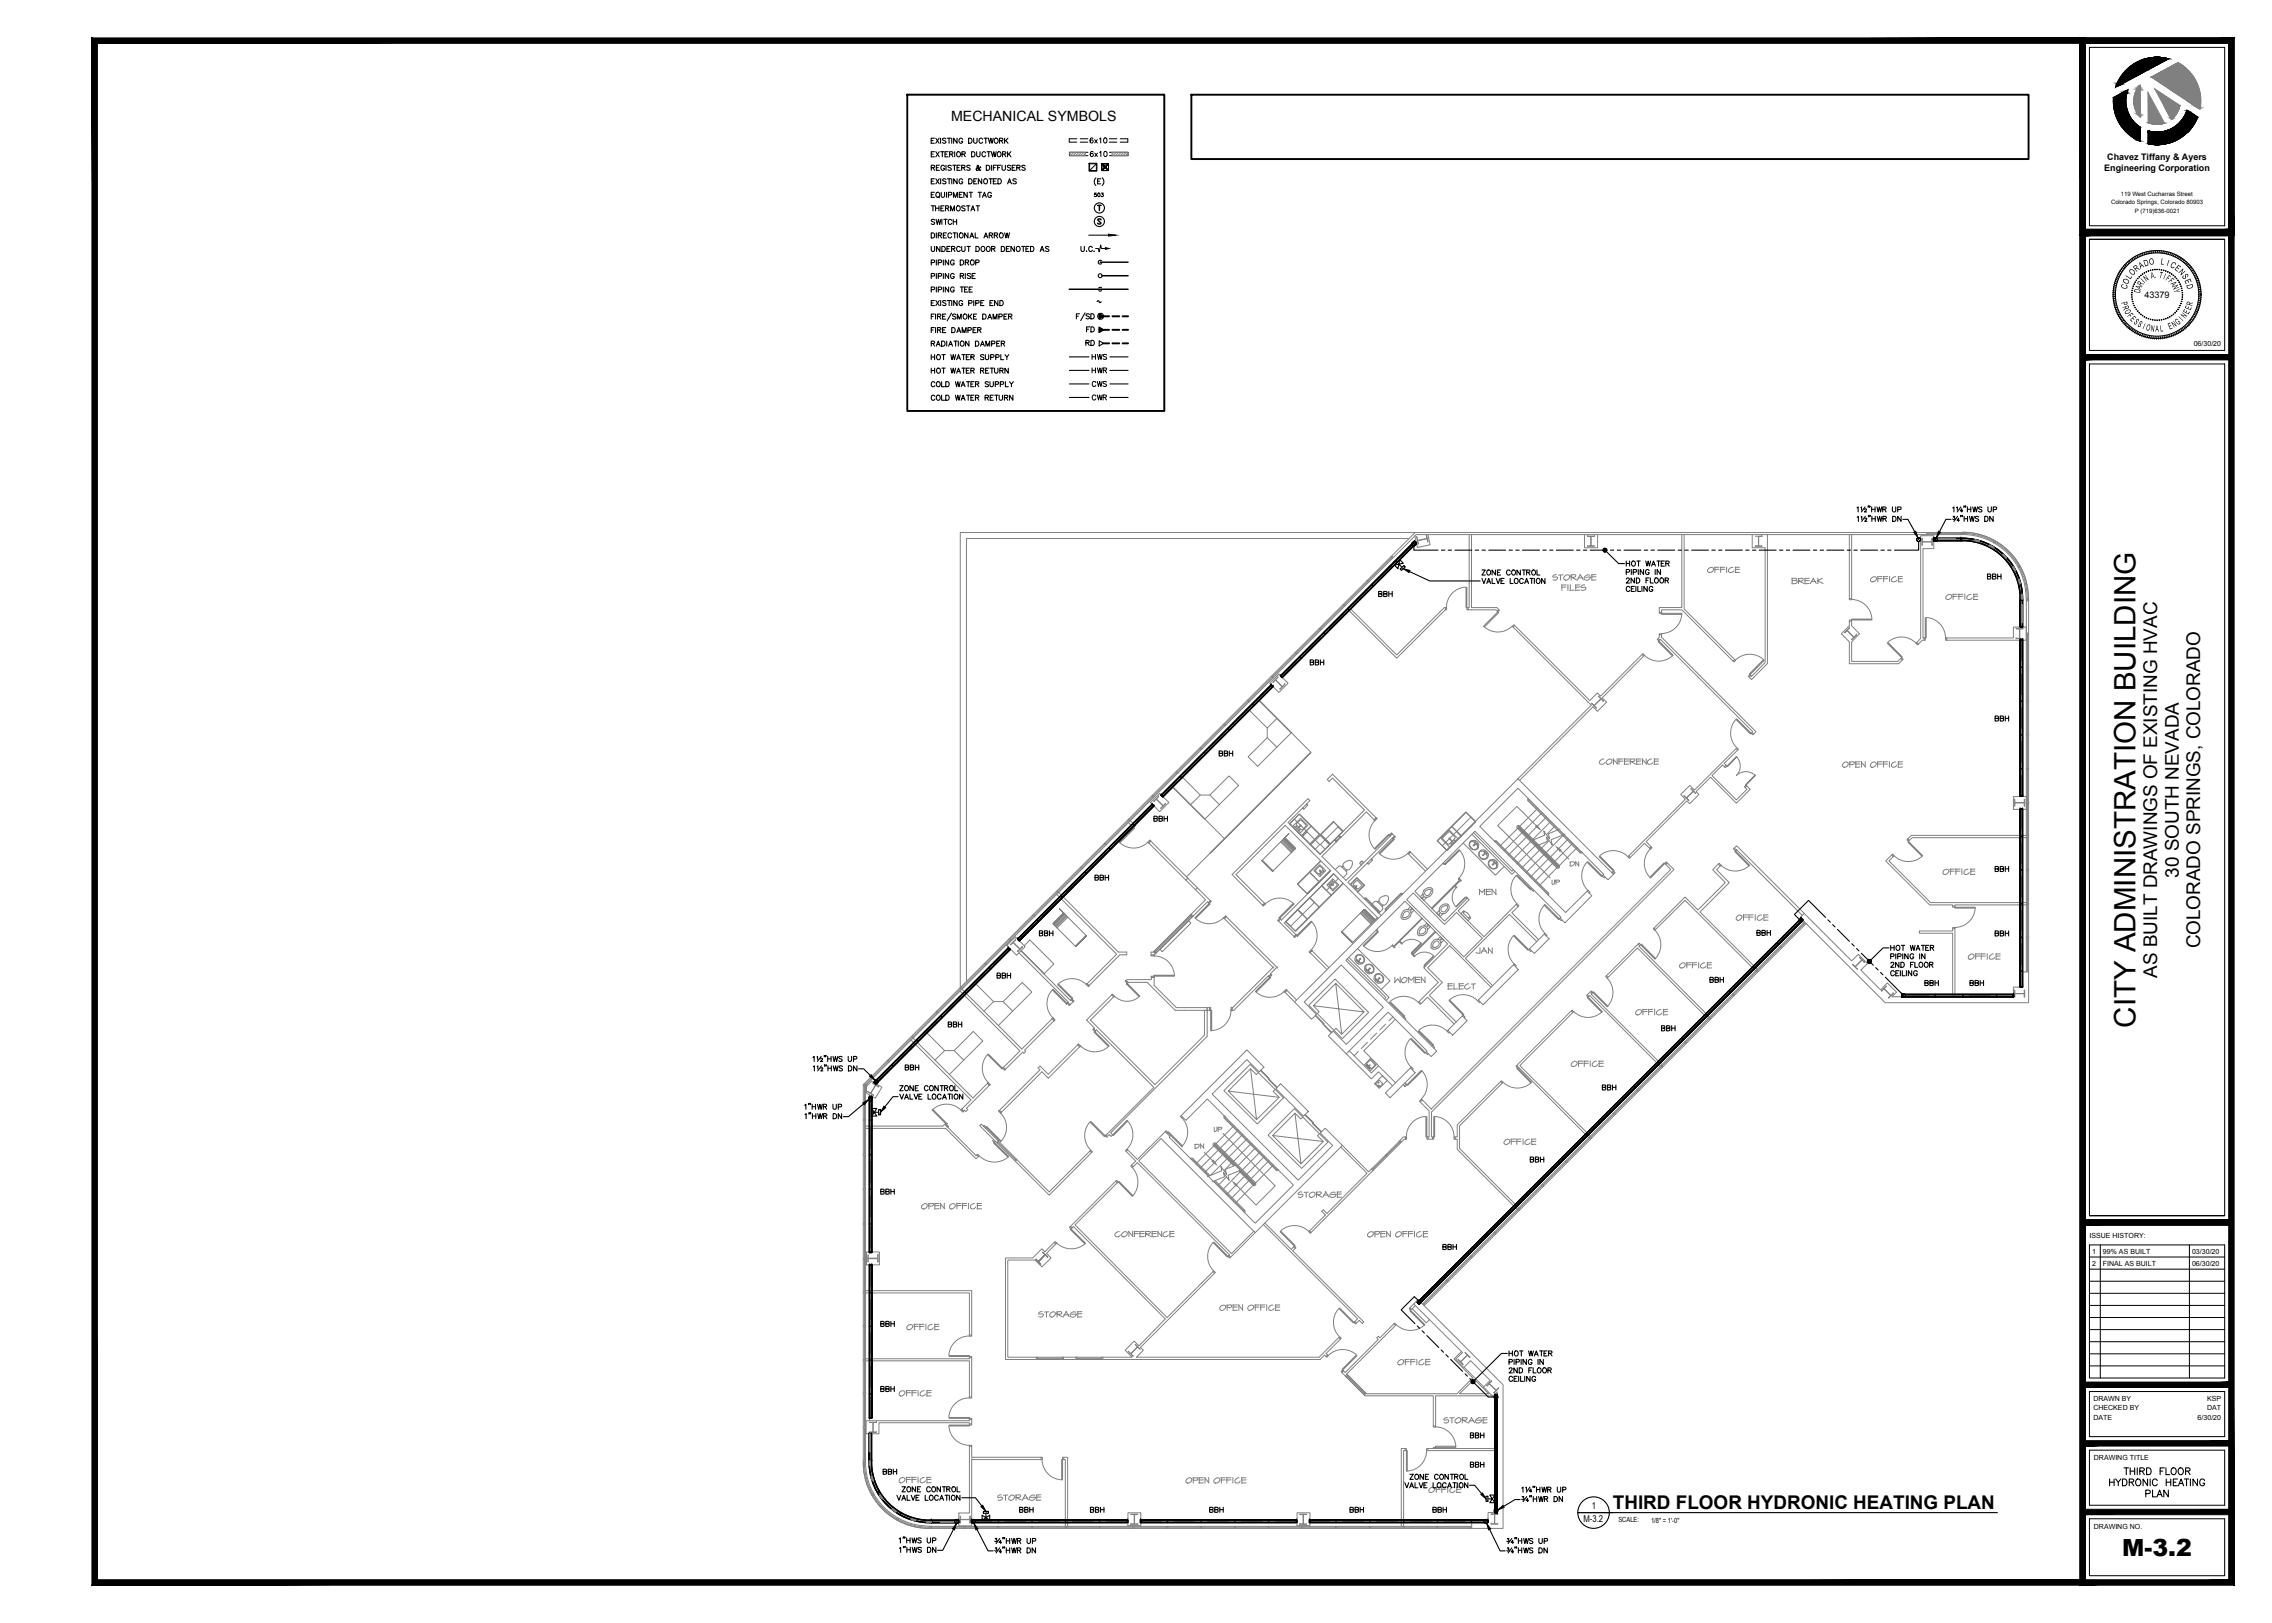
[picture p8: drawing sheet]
<svg xmlns="http://www.w3.org/2000/svg" width="1067mm" height="762mm" viewBox="0 0 1067 762" stroke-linecap="round" stroke-linejoin="round" font-family="sans-serif">
<defs><g id="words">
<text font-size="13.9" x="1003" y="482" transform="rotate(-90 1003 482)">CITY ADMINISTRATION BUILDING</text>
<text font-size="11.1" x="997" y="730">M-3.2</text>
<g font-size="8.9">
<text x="1023" y="412" transform="rotate(-90 1023 412)">30 SOUTH NEVADA</text>
<text x="1033" y="445" transform="rotate(-90 1033 445)">COLORADO SPRINGS, COLORADO</text>
<text x="1013" y="459" transform="rotate(-90 1013 459)">AS BUILT DRAWINGS OF EXISTING HVAC</text>
<text x="757" y="709">THIRD FLOOR HYDRONIC HEATING PLAN</text>
</g>
<text font-size="7.1" x="504" y="152">F/SD</text>
<text font-size="6.7" x="447" y="57">MECHANICAL SYMBOLS</text>
<g font-size="6.6">
<text x="997" y="694">THIRD FLOOR</text>
<text x="990" y="699">HYDRONIC HEATING</text>
<text x="1006" y="704">PLAN</text>
</g>
<text font-size="6.2" x="436" y="94">EQUIPMENT TAG</text>
<g font-size="5.7">
<text x="436" y="68">EXISTING DUCTWORK</text>
<text x="436" y="75">EXTERIOR DUCTWORK</text>
<text x="436" y="81">REGISTERS &amp; DIFFUSERS</text>
<text x="436" y="87">EXISTING DENOTED AS</text>
<text x="436" y="100">THERMOSTAT</text>
<text x="436" y="107">SWITCH</text>
<text x="436" y="113">DIRECTIONAL ARROW</text>
<text x="436" y="119">UNDERCUT DOOR DENOTED AS</text>
<text x="507" y="119">U.C.</text>
<text x="436" y="126">PIPING DROP</text>
<text x="436" y="138">PIPING TEE</text>
<text x="436" y="145">EXISTING PIPE END</text>
<text x="436" y="157">FIRE DAMPER</text>
<text x="509" y="157">FD</text>
<text x="436" y="164">RADIATION DAMPER</text>
<text x="509" y="163">RD</text>
<text x="436" y="170">HOT WATER SUPPLY</text>
<text x="512" y="170">HWS</text>
<text x="436" y="176">HOT WATER RETURN</text>
<text x="512" y="176">HWR</text>
<text x="436" y="183">COLD WATER SUPPLY</text>
<text x="512" y="183">CWS</text>
<text x="436" y="189">COLD WATER RETURN</text>
<text x="512" y="189">CWR</text>
<text x="932" y="273">BBH</text>
<text x="936" y="340">BBH</text>
<text x="572" y="356">BBH</text>
<text x="541" y="387">BBH</text>
<text x="513" y="415">BBH</text>
<text x="487" y="441">BBH</text>
<text x="936" y="441">BBH</text>
<text x="802" y="462">BBH</text>
<text x="903" y="464">BBH</text>
<text x="924" y="464">BBH</text>
<text x="424" y="504">BBH</text>
<text x="751" y="513">BBH</text>
<text x="718" y="547">BBH</text>
<text x="413" y="562">BBH</text>
<text x="413" y="624">BBH</text>
<text x="690" y="676">BBH</text>
<text x="414" y="694">BBH</text>
<text x="690" y="690">BBH</text>
<text x="478" y="711">BBH</text>
<text x="511" y="711">BBH</text>
<text x="567" y="711">BBH</text>
<text x="633" y="711">BBH</text>
<text x="672" y="711">BBH</text>
</g>
<g font-size="5.3">
<text x="646" y="281">BBH</text>
<text x="614" y="313">BBH</text>
<text x="936" y="410">BBH</text>
<text x="824" y="440">BBH</text>
<text x="467" y="460">BBH</text>
<text x="444" y="483">BBH</text>
<text x="779" y="485">BBH</text>
<text x="677" y="588">BBH</text>
<text x="413" y="654">BBH</text>
</g>
<text font-size="4.9" x="513" y="93">503</text>
<g font-size="4.5">
<text x="1007" y="125" transform="rotate(-19 1007 125)">D</text>
<text x="1009" y="124" transform="rotate(-9 1009 124)">O</text>
<text x="1014" y="124" transform="rotate(9 1014 124)">L</text>
<text x="1017" y="125" transform="rotate(19 1017 125)">I</text>
<text x="1019" y="125" transform="rotate(28 1019 125)">C</text>
<text x="1000" y="131" transform="rotate(-57 1000 131)">L</text>
<text x="1001" y="130" transform="rotate(-47 1001 130)">O</text>
<text x="1003" y="128" transform="rotate(-38 1003 128)">R</text>
<text x="1005" y="126" transform="rotate(-28 1005 126)">A</text>
<text x="1010" y="131" transform="rotate(-12 1010 131)">A.</text>
<text x="1014" y="130" transform="rotate(11 1014 130)">T</text>
<text x="1016" y="131" transform="rotate(22 1016 131)">I</text>
<text x="1017" y="131" transform="rotate(33 1017 131)">F</text>
<text x="1021" y="126" transform="rotate(38 1021 126)">E</text>
<text x="1023" y="128" transform="rotate(47 1023 128)">N</text>
<text x="1026" y="132" transform="rotate(66 1026 132)">E</text>
<text x="999" y="136" transform="rotate(-76 999 136)">C</text>
<text x="999" y="134" transform="rotate(-66 999 134)">O</text>
<text x="1005" y="138" transform="rotate(-79 1005 138)">D</text>
<text x="1005" y="136" transform="rotate(-67 1005 136)">A</text>
<text x="1006" y="135" transform="rotate(-57 1006 135)">R</text>
<text x="1007" y="133" transform="rotate(-45 1007 133)">I</text>
<text x="1008" y="132" transform="rotate(-34 1008 132)">N</text>
<text x="1018" y="132" transform="rotate(45 1018 132)">F</text>
<text x="1020" y="135" transform="rotate(67 1020 135)">N</text>
<text x="1020" y="136" transform="rotate(79 1020 136)">Y</text>
<text x="1027" y="134" transform="rotate(76 1027 134)">D</text>
<text x="996" y="142" transform="rotate(75 996 142)">P</text>
<text x="1029" y="144" transform="rotate(-75 1029 144)">R</text>
<text x="996" y="144" transform="rotate(68 996 144)">R</text>
<text x="997" y="146" transform="rotate(60 997 146)">O</text>
<text x="999" y="148" transform="rotate(52 999 148)">F</text>
<text x="1026" y="150" transform="rotate(-52 1026 150)">N</text>
<text x="1027" y="148" transform="rotate(-60 1027 148)">E</text>
<text x="1029" y="146" transform="rotate(-68 1029 146)">E</text>
<text x="1000" y="150" transform="rotate(46 1000 150)">E</text>
<text x="1002" y="152" transform="rotate(38 1002 152)">S</text>
<text x="1006" y="154" transform="rotate(22 1006 154)">I</text>
<text x="1007" y="155" transform="rotate(15 1007 155)">O</text>
<text x="1010" y="156" transform="rotate(8 1010 156)">N</text>
<text x="1012" y="156">A</text>
<text x="1014" y="156" transform="rotate(-7 1014 156)">L</text>
<text x="1019" y="155" transform="rotate(-22 1019 155)">E</text>
<text x="1021" y="154" transform="rotate(-30 1021 154)">N</text>
<text x="1023" y="153" transform="rotate(-38 1023 153)">G</text>
<text x="1025" y="151" transform="rotate(-45 1025 151)">I</text>
</g>
<g font-size="4.4">
<text x="747" y="708">1</text>
<text x="744" y="715">M-3.2</text>
</g>
<text font-size="4.3" x="1007" y="140">43379</text>
<g font-size="4.2">
<text x="989" y="75">Chavez Tiffany &amp; Ayers</text>
<text x="988" y="80">Engineering Corporation</text>
</g>
<g font-size="3.3">
<text x="1030" y="163">06/30/20</text>
<text x="981" y="581">ISSUE HISTORY:</text>
<text x="982" y="589">1</text>
<text x="987" y="589">99% AS BUILT</text>
<text x="1029" y="589">03/30/20</text>
<text x="982" y="594">2</text>
<text x="987" y="594">FINAL AS BUILT</text>
<text x="1029" y="594">06/30/20</text>
<text x="983" y="658">DRAWN BY</text>
<text x="1036" y="658">KSP</text>
<text x="983" y="662">CHECKED BY</text>
<text x="1036" y="662">DAT</text>
<text x="983" y="667">DATE</text>
<text x="1032" y="667">6/30/20</text>
<text x="983" y="686">DRAWING TITLE</text>
<text x="760" y="715">SCALE:</text>
<text x="775" y="715">1/8&quot; = 1'-0&quot;</text>
<text x="983" y="718">DRAWING NO.</text>
</g>
<g font-size="2.8">
<text x="991" y="96">Colorado Springs, Colorado 80903</text>
<text x="996" y="92">119 West Cucharras Street</text>
<text x="1002" y="100">P (719)636-0021</text>
</g>
</g></defs>
<g fill="none" stroke="#808080" stroke-width=".47">
<path d="M502 72h8v1h-8zM503 72h-1M504 72l-1 1M505 72l-1 1M507 72l-2 1M508 72l-2 1M509 72l-2 1M510 72l-1 1M522 72h7v1h-7zM523 72h-1M524 72l-1 1M525 72l-1 1"/>
<path d="M526 72l-1 1M528 72l-2 1M529 72l-2 1M529 72l-1 1M659 260h.1M659 259v1M660 259v1M660 258v1M661 258v1M661 257v1M662 253h-208v208M662 257v1"/>
<path d="M662 256v1M663 256v1M663 255v1M664 255v1M664 254v1M664 254l1 1-7 6h-1zM664 255h.1M664 252l-258 258v175h-1M665 250h-214v214M665 255l-63 63M665 254l-64 63M665 252h.1"/>
<path d="M665 252l1 3M665 252l1 2 4-1M666 254h.1M666 254v1M666 255h.1M670 251h.1M670 253h.1M670 253v-2v3M670 253l-4 1M670 253v1M670 254h.1M670 251l1 5-5 1-2-5"/>
<path d="M690 251v34h-1v1h13l1 1M691 251v34h12l1 1M744 251v6h6v-6M745 252h.1M745 252h4M745 252h2v4h-2h3M747 256h.1M747 252h.1M749 252h-1M749 252h-2v4h2M749 252h.1M790 251v34h-11v3h1v-2h10l24 24h1l-24-24v-35"/>
<path d="M823 251v6h6v54l-7 7v-1l-1 1 1 1 8-7v-61M824 252h3M826 256h-1M826 256h-2h3h-1M826 252v4M826 256h.1M827 252h.1M868 251v30h1v-30M902 252h6v6h-5v42v1l-2 1h-1l2-2zM903 256h.1M903 253h.1M903 254l-1-1 1 3"/>
<path d="M903 254v2M903 254h.1M903 254h4M905 250h-240l-260 259v178a31 31 0 0 0 31 31h255M905 250h15v1h-15M905 250v1h-240l-1 1M905 251h15M905 250v1M907 254h.1M907 256h.1M907 253h.1M907 253v3"/>
<path d="M908 254h14a27 27 0 0 1 27 28v12M908 253h14a28 28 0 0 1 28 28M910 253h8h-8zM910 253h.1M911 253h-1M911 253h.1M912 253h-1M912 253h.1M913 253h-1M913 253h.1M914 253h-1M914 253h.1"/>
<path d="M915 253h-1M915 253h.1M916 253h-1M916 253h.1M917 253h-1M917 253h.1M918 253h-1M918 253h.1M920 251a30 30 0 0 1 31 31M920 250h2M921 251h1M921 250v1"/>
<path d="M922 250l7 1 7 3M922 250a31 31 0 0 1 30 31M927 253l2 1h-2zM927 253h.1M928 253l-1 1M928 254h.1M929 254h-1M929 254h.1M934 256l2 1-2-1zM934 256h.1M935 256h-1M936 257h-1"/>
<path d="M936 257h.1M937 254l-1 1M937 254l6 6 5 6M639 280v1M639 280h.1M639 279v1M640 279v1M640 279h.1M640 278v1M641 278v1M641 278h.1M641 277v1"/>
<path d="M642 277v1M642 277l-7 7v-1zM642 273h1M642 277h.1M642 273l-11 11M642 272l1 1M646 272l7-7v1l-6 7zM646 272h.1M647 272h.1M647 271v1M648 271h.1M648 270v1"/>
<path d="M649 270h.1M649 269v1M650 269h.1M650 268v1M651 268h.1M651 267v1M652 267h.1M652 266v1M653 266h.1M653 261l1 1M653 265v1M654 262l-11 11"/>
<path d="M654 261v1M657 261h.1M658 261h.1M658 260v1M688 276a10 10 0 0 0-9 9M688 276h1v9h-1zM731 270h-2v1h2a1.4 1.4 0 0 1-2 1M733 270v2M733 274v3M734 270h-2M734 271l2-1h1a1.4 1.4 0 0 1-1 2 1.4 1.4 0 0 1-2-1zM735 275h-2"/>
<path d="M735 276h-2M736 274v3M737 274v3M737 270h3v1h-3l3 1M738 270v2M739 277h-2M740 274v3h2M741 271h2M742 275h-2M742 276h-2M743 272l-1-2-1 2M744 275h-1l-1 1h3a1.2 1.2 0 0 1-1 1 1.2 1.2 0 0 1-2 0"/>
<path d="M746 270h-1l-1 1v1h1a1.8 1.8 0 0 0 2-1h-2M747 270v2h2M749 270h-2M749 271h-2M802 267l1-1 1 1a1.4 1.4 0 0 1 0 2 1.4 1.4 0 0 1-2-1zM805 266v3M807 266h-2M807 267h-2M808 266v3M810 267h-2M810 266h-2M811 266v3"/>
<path d="M814 266l-2 1v1l1 1 1-1M815 269h2M815 266v3M817 266h-2M817 267h-2M841 273h3l-1 1h-2M841 272h2v1M842 271v3M844 272h3l-1 1h-2l3 1M844 271v3M847 273h3M848 271v3"/>
<path d="M850 271l-3 1M850 274h-3M853 273h-3M853 274l-2-3-1 3M854 271v3M856 271l-3 2 3 1M878 272l2-1h1a1.4 1.4 0 0 1-1 2 1.4 1.4 0 0 1-2-1zM882 271v2M884 271h-2M884 272h-2M884 271v2M886 271h-2"/>
<path d="M886 272h-2M887 271v2M890 271h-1l-1 2h1l2-1M891 273h2M891 271v2M893 271h-2M893 272h-2M914 280l1-1h1a1.4 1.4 0 0 1 0 2 1.4 1.4 0 0 1-2-1zM917 279v2M919 279h-2M919 280h-2M920 279v2"/>
<path d="M922 280h-2M922 279h-2M923 279v2M926 279h-2l-1 2h2h1M927 279v2M929 279h-2M929 280h-2M940 261l1-1 1 2zM940 261h1M941 261h.1M941 260h.1M941 261h1"/>
<path d="M941 262h1M942 262h.1M945 266l1 2zM945 266h1M945 267h1M945 266h.1M946 267v1M946 268h.1M948 272l1 2h-1zM948 272h.1M948 272v1M948 273h1"/>
<path d="M948 273l1 1M948 266l3 7 1 8M948 274h1M948 265l-1 1M949 266h-1M949 279h1v2h-1zM949 279l1 1M949 280l1 1M949 280h1M950 279h.1M619 300v1M619 299v1"/>
<path d="M619 295l1 1M620 300h.1M620 295l1 1M620 296l-11 10M624 295l7-7-7 7zM624 295h.1M624 294v1M625 294v1M625 294h.1M625 293v1M626 293v1M626 293h.1"/>
<path d="M626 292v1M627 292v1M627 292h.1M627 291v1M628 291v1M628 291h.1M628 290v1M629 290v1M629 290h.1M629 289v1M630 289v1M630 289h.1"/>
<path d="M630 288v1M631 284v1M631 288v1M631 288h.1M631 284l-11 11M631 284h1M633 285l23 23 22-23h1v1l-23 23-23-23M635 283v1M636 283v1M636 283h.1M636 282v1M637 282v1"/>
<path d="M637 282h.1M637 281v1M638 281v1M638 281h.1M638 280v1M679 285v1M689 285v1M703 287h1zM703 287l1 1-7 6zM710 294a10 10 0 0 1-13 0M710 294l36 36M711 294l35 35 4-4 2 2 19-20 1 1-20 20 2 2-4 4-2-2-34 34"/>
<path d="M711 294v-1l-1 1M711 294h-1M779 300h-1l1 1v-1M779 298h1v1l44 44-1 2v-1v-1l-43-43h-1zM779 298h1M779 288h1M780 288h10h-10zM790 288a10 10 0 0 1-10 9M866 297h.1M867 296h.1M868 292h1v2l4 4-4 3v10h22l2-2v1l-2 2h-23v-11l-3-3 3-4zM868 295l-2 2 1-1 3 3-1 1"/>
<path d="M868 295l-1 1 4 3 1-1M868 295h.1M868 281v1h1v-1M868 292v-1h1v1M869 281a10 10 0 0 1 10 10M869 291h10h-10zM870 299h.1M871 298h1M872 298h.1M872 298l-3 2M903 300h1v1h-1M904 290v10z"/>
<path d="M904 290a10 10 0 0 1 9 9M914 300h31v-6h6v7h-37zM914 300v1M927 281h2M947 300h.1M947 300h3M948 300h.1M948 295h.1M949 284h1v8h-1zM949 292h.1M949 292h1M949 291l1 1"/>
<path d="M949 291h1M949 290l1 1M949 290h1M949 289l1 1M949 289h1M949 288l1 1M949 288h1M949 287l1 1M949 287h1M949 286l1 1M949 286h1M949 285l1 1"/>
<path d="M949 285h1M949 284l1 1M949 281h.1M949 284h1M950 281v13M950 295h.1M950 300h.1M950 295h-2v5h2M950 295h-3h1v5h-1M951 297h2M951 298h2M951 282h2"/>
<path d="M952 281v1M952 298v15M953 281v1h-2v174M953 282v174M597 318h1M597 318l-10 11M597 317l1 1M599 319h.1M599 319l-1 1M599 319l3 3-1 1M599 319l3 3 1-1M600 318l-2 2"/>
<path d="M600 318h.1M600 318l-1 1M601 317l7-7 1 1-7 7zM602 317h.1M602 316v1M603 316v1M603 316h.1M603 315v1M604 315v1M604 315h.1M604 314v1M605 314v1"/>
<path d="M605 314h.1M605 313v1M606 313v1M606 313h.1M606 312v1M607 312v1M607 312h.1M607 311v1M608 311v1M608 311h.1M608 306l1 1M609 311h.1"/>
<path d="M609 307l-11 11M609 306v1M613 306l6-7 1 1-7 6zM613 306h.1M613 305v1M614 305v1M614 304v1M615 304v1M615 303v1M616 303v1M616 302v1M617 302v1"/>
<path d="M617 301v1M618 301v1M618 300v1M771 307l1 1M772 308a10 10 0 0 0 13 0M779 301l7 7h-1l-6-7zM815 310l-1 1v-1M822 317l-1 1M828 310a10 10 0 0 0-13 0M828 310l-6 7-1-1zM869 300h.1M886 302h1l6 6v1z"/>
<path d="M886 302a10 10 0 0 1 14 0M893 309h1l-1 1M900 302v1l1-1M949 300v74M949 310h.1M949 301h1v9h-1zM949 317h1v9h-1zM949 301h1M949 301l1 1M949 302h1M949 302l1 1M949 303h1"/>
<path d="M949 303l1 1M949 304h1M949 304l1 1M949 305h1M949 305l1 1M949 306h1M949 306l1 1M949 307h1M949 307l1 1M949 308h1M949 308l1 1M949 309h1"/>
<path d="M949 309l1 1M949 310h1M949 317h1M949 317l1 1M949 318h1M949 318l1 1M949 319h1M949 319l1 1M949 320h1M949 320l1 1M950 301v73M951 313h2"/>
<path d="M951 314h2M952 314v15M575 340h1M579 340l7-7-7 7zM579 339v1M580 339v1M580 338v1M581 338v1M581 338h.1M581 337v1M582 337v1M582 337h.1"/>
<path d="M582 336v1M583 336v1M583 336h.1M583 335v1M584 335v1M584 335h.1M584 334v1M585 334v1M585 334h.1M585 333v1M586 333v1M586 329l1 1"/>
<path d="M586 333h.1M586 333l9 9v4l-9 9 5 5 15-16M586 329l-11 11M586 328l1 1M590 329h.1M590 328v1M590 328l16 16-15-16v1M591 328h.1M591 327v1M592 327v1M592 327h.1M592 326v1"/>
<path d="M593 326v1M593 326h.1M593 325v1M594 325v1M594 325h.1M594 324v1M595 324v1M595 324h.1M595 323v1M596 323v1M596 323h.1M596 322l1 1-7 7-1-1z"/>
<path d="M596 321l4-5 5 5-5 4zM596 322v1M597 323h.1M597 322l-52 51M597 322l-51 52M598 320h.1M600 337l-5 5M601 323h.1M602 322h.1M603 321h.1M603 321l-2 2M746 330l1 1-34 35"/>
<path d="M747 330h.1M747 330l3 2-1-1M747 330l2 1M749 332h.1M751 327l2 2-1-1-3 3M751 327l1 1M751 327h.1M752 328h.1M753 329h.1M815 338a10 10 0 0 0 0 13M815 338h1l6 6v1zM949 326h.1"/>
<path d="M949 332h1v10h-1zM949 321h1M949 321l1 1M949 322h1M949 322l1 1M949 323h1M949 323l1 1M949 324h1M949 324l1 1M949 325h1M949 325l1 1M949 326h1"/>
<path d="M949 333h1M949 333l1 1M949 334h1M949 334l1 1M949 335h1M949 335l1 1M949 336h1M949 336l1 1M949 337h1M949 337l1 1M949 338h1M949 338l1 1"/>
<path d="M949 339h1M949 339l1 1M949 340h1M949 332l1 1M951 329h2M951 330h2M952 330v15M559 360v1M559 360h.1M559 359v1M560 359v1M560 359h.1"/>
<path d="M560 358v1M561 358v1M561 358h.1M561 357v1M562 357v1M562 357h.1M562 356v1M563 356v1M563 356h.1M563 355v1M563 351l1 1M564 356h.1"/>
<path d="M564 352l-11 11M564 351v1M568 351h.1M568 350v1M569 350h.1M569 349v1M570 349h.1M570 348v1M571 348v1M571 347v1M572 347v1M572 346v1"/>
<path d="M573 346v1M573 345v1M574 345v1M574 344v1M574 344l1 1-7 6zM575 340v1M575 345h.1M575 340l-11 11M595 346l5 5M606 344l10 9M753 356l-1 1-1 1 1 1 2-1M757 356l3 3"/>
<path d="M758 356v3M759 356v3M760 356h2M760 356v3M762 357h-2M763 356h2M763 356v3M765 357h-2M765 359h-2M765 356h2v1h-2l3 2M765 356v3M768 356h2"/>
<path d="M768 356v3h2M770 357h-2M771 356l2 3M771 356v3M773 356v3M776 356l-2 1v2h1l1-1M777 356h2M777 356v3M779 357h-2M779 359h-2M810 359l1 1h-1M815 351h1v1"/>
<path d="M815 355l-4 5zM815 355a6 6 0 0 1 0 9M823 344h-1l1 1M868 358h3l-1 1h-2M869 358v2M871 359h2M871 358v2M873 358h-2M874 358l2 2M874 358v2M876 358v2M882 359h2"/>
<path d="M882 358v2M884 358h-2M884 359h2M884 358v2M886 358h-2M887 358v2M890 358h-1l-1 2h1l2-1M891 359h2M891 358v2M893 358h-2M949 342h.1M949 358h.1"/>
<path d="M949 348h1v10h-1zM949 340l1 1M949 341h1M949 341l1 1M949 348l1 1M949 349h1M949 349l1 1M949 350h1M949 350l1 1M949 351h1M949 351l1 1M949 352h1"/>
<path d="M949 352l1 1M949 353h1M949 353l1 1M949 354h1M949 354l1 1M949 355h1M949 355l1 1M949 356h1M949 356l1 1M949 357h1M949 357l1 1M949 348h1"/>
<path d="M951 345h2M952 345v16M539 380h.1M539 379v1M540 379v1M540 379h.1M540 377l5-4 4 4-4 4zM540 378l1 1-7 7-1-1zM541 379h.1M541 374h1M541 378l-9 9M541 374l-11 11"/>
<path d="M541 373l1 1M542 378l-64 63M542 376h.1M543 375h.1M544 374l-2 2M544 374h.1M544 374l-1 1 3 3-3-3-1 1M545 379h.1M545 373l7-6-6 7zM545 373h.1M546 373v1M546 373h.1"/>
<path d="M546 372v1M547 372v1M547 372h.1M547 377h.1M547 377l-2 3M547 371v1M548 371v1M548 371h.1M548 370v1M549 370v1M549 370h.1M549 369v1"/>
<path d="M550 369v1M550 369l16 16M550 368v1M551 368v1M551 368h.1M551 367v1M552 367v1M552 367h.1M552 363h1M553 363l-11 11M553 362v1M555 364l9 9h4l9-9 5 5-16 15-16-15"/>
<path d="M556 362l7-7 1 1-7 7zM557 362h.1M557 361v1M558 361v1M558 361h.1M558 360v1M564 373l-5 5M568 373l5 5M612 379l-7 7 15 15 7-7v1l-6 7 11 11 22-22 1 2-11 10M612 379v1M613 378l-1 1M613 378h1"/>
<path d="M614 377l1-1-1-1-35 36 14 14 1-1-14-13 23-24 22 22M614 377v1l-2 2v-1M614 377l-1 1M718 375v1M718 375h-1l1 1 24 24M718 376l24 24M722 379v1M789 373l4-4 3 2 19-20 1 1-6 6v1v1l-1-1-5 5 11 12 5-5-1-1 1-1 2 2-7 6-12-12-7 7 2 1-5 4-1-1-19 19 2 3-3-2-7 7v-1l26-27zM791 374h.1M792 374h.1M792 375h.1M793 376h.1"/>
<path d="M794 370h.1M794 370l2 3M795 371h.1M795 371l-3 4-1-1 2 2-1-1 3-3M820 369h-1v1M824 364a6 6 0 0 0-9 0M824 364l-4 5zM873 360h-2M893 360h-2M945 374h6v6h-6zM946 378v-1h4v1M946 375v4"/>
<path d="M946 377h.1M946 375v2h4v-2M949 380v83M949 374h.1M949 364h1v10h-1zM949 364l1 1M949 365h1M949 365l1 1M949 366h1M949 366l1 1M949 367h1M949 367l1 1"/>
<path d="M949 368h1M949 368l1 1M949 369h1M949 369l1 1M949 370h1M949 370l1 1M949 371h1M949 371l1 1M949 372h1M949 372l1 1M949 373h1M949 373l1 1"/>
<path d="M949 364h1M950 377h.1M950 378h.1M950 375h.1M951 375v4M951 377h2M951 361h2M952 361v16M952 377v15M518 396l1 1M519 396l-11 11M519 396h1"/>
<path d="M523 396h.1M523 395v1M524 395v1M524 395h.1M524 394v1M525 394v1M525 394h.1M525 393v1M526 395l6-6h1l-7 7zM526 393v1M526 393h.1M526 392v1"/>
<path d="M527 392v1M527 392h.1M527 391v1M528 391v1M528 391h.1M528 390v1M529 390v1M529 390h.1M529 389v1M530 389l-7 7zM530 385v1M530 389v1"/>
<path d="M530 385l-11 11M530 385h1M530 389h.1M531 385l2 2-1 1-2-2M531 387l-33 33M533 387v1l-1 1v-1zM534 385h.1M534 384v1M535 384v1M535 384h.1M535 383v1M536 383v1"/>
<path d="M536 383h.1M536 382v1M537 382v1M537 382h.1M537 381v1M538 381v1M538 381h.1M538 380v1M539 380v1M539 395a10 10 0 0 1-13 1M539 396l1-1 18 17-1 1zM540 394v1l-1 1v-1z"/>
<path d="M566 385l9 9M601 395h1l5 5h-1M602 395l5 5M602 394h1l5 5h-1M603 394h.1M603 394l5 5M603 393v1M603 393l5 6zM603 393l5 5M603 393l2-2-2 3M603 394l5 4M606 387l14 14 11-11"/>
<path d="M607 388l4-4 3 4-3 3zM608 385l6 6-3 2-6-6zM608 399h.1M610 388l-1 1zM610 385h1l2 3-2 2-1-1M610 385l-1 2 1 1M611 393l3-2 6 6-3 2zM622 394l6-6 2 2-6 6zM622 394l2 2-2 3-2-3zM627 395h1zM629 392l1 1 12-12 3 4 1-1-20-21-3 3 1 1 2-2 15 15-12 12 1 1-3 2v-1M629 393h.1"/>
<path d="M629 392l-2 2M629 393l-1 2M631 390l-5-4-6 6-10-10-5 5 5-5 6 6-5 4 5-4 4 4-5 4 5-4-5 5M631 390l-5-4-6 6 5 4-5-4 4 5M645 385l1-1h1l-1 1zM645 398l7-6-6 7zM646 385a10 10 0 0 0-1 13M652 392l1-1h1l-1 1zM655 393l-1 1zM662 400l-1 1zM677 397l7-7 2 3-7 6zM678 394l2 2 2-1"/>
<path d="M680 390l5 4-4 4-4-4zM681 394l1 1zM683 394v-1l-3-3-2 3-1 1M683 394l-1 1M685 399a10 10 0 0 1 0 13M687 396l15 15 4-4M688 381l5 5-5-5-6 7 4 5-4-5-7 7 4 4-4-4zM690 398l1 1h2M690 397l1 2h2M691 384l2 2-7 7-2-3zM691 395l2 1M691 395l-1 1v1"/>
<path d="M691 392l19 18 1-1M692 391l18 18 1-1M692 395h-1M692 394l1 1 1 2M693 396l-1 1zM693 386l-14 13M693 396l1 1M693 397h1M694 397v1M694 398l-1 1M694 397h.1M694 397v1l-1 1"/>
<path d="M697 400a1.7 1.7 0 0 0-3 1 1.7 1.7 0 0 0 2 2M697 400h.1M702 395h1l24 24v1M702 395h.1M703 395l24 24M704 397h.1M705 397l8-8 18 18M706 399h.1M713 389l18 18h1M713 389v-1l19 19M713 388v1M714 388a1 1 0 0 0-2 0 .8 .8 0 0 0 0 1"/>
<path d="M715 391l-8 8M715 390v1M717 393l-8 8M718 392l-1 1M719 395l-8 8M720 394l-1 1M721 397l-8 8M721 397h.1M721 388l-9-9-9 9 25 24M722 380l-8 8 18 18 8-8M723 399l-8 8M724 382l-8 8"/>
<path d="M724 398l-1 1M724 382h.1M726 384l-8 8M726 384h.1M727 395l-3 3M728 386l-8 8M728 386h.1M730 388l-4 4M730 388h.1M733 389l-6 2 1 3-3-4v2l-6 3M733 399l4 4M734 392l-8 8"/>
<path d="M734 392h.1M735 392l-7 2 1 3-3-4 1 2-5 2M736 394l-8 8M736 394h.1M738 396l-8 8M738 396h.1M741 398h-1M742 400h1M775 399a10 10 0 0 0 0 13M775 398h1l-1 1v-1M814 398v1h1M815 399l7 7-1 1-6-7z"/>
<path d="M896 394h-1l1 1M896 395l7 7h-1l-6-7zM949 390h.1M949 380h1v10h-1zM949 396h1v9h-1zM949 380l1 1M949 381h1M949 381l1 1M949 382h1M949 382l1 1M949 383h1M949 383l1 1"/>
<path d="M949 384h1M949 384l1 1M949 385h1M949 385l1 1M949 386h1M949 386l1 1M949 387h1M949 387l1 1M949 388h1M949 388l1 1M949 389h1M949 389l1 1"/>
<path d="M949 396h1M949 396l1 1M949 397h1M949 397l1 1M949 398h1M949 398l1 1M949 399h1M949 399l1 1M949 400h1M949 380h1M950 380v12M950 393v31"/>
<path d="M951 392h-54l-1 2v1l2-2h53M951 392h2M951 393h2M952 393v15M496 419h1M496 419l-10 11M496 418l1 1M497 419l28 28h4v1h-3l-15 15-1-1 14-14-28-28M501 418h.1M501 417v1M502 417v1M502 417h.1"/>
<path d="M502 416v1M503 416v1M503 416h.1M503 415v1M504 415v1M504 414v1M505 414v1M505 413v1M506 413v1M506 412v1M507 412v1M507 411l1 1-7 7-1-1z"/>
<path d="M507 407l1 1M507 412h.1M508 412h.1M508 408l-11 11M508 407v1M512 407h.1M512 406v1M513 406v1M513 405v1M514 405v1M514 404v1M515 404v1"/>
<path d="M515 404h.1M516 403v1M516 403h.1M517 402v1M517 402h.1M518 401v1M518 401h.1M518 400l1 1-7 6zM518 400v1M519 401h.1M557 413l4 5M558 412l4 5"/>
<path d="M561 418l1-1 6 6-1 1v-1l-7 7-1-1 7-7zM568 400l48-47zM568 400l-11 12M592 404l6 5-6-5M592 404l6 5M592 404h.1M593 404l5 5M593 404l5 5zM593 404h.1M593 404l8-9 5 5-8 9M598 409h.1M617 409l3-3 3 3-3 3z"/>
<path d="M620 409l1 1zM620 404l-11 11 5 5 5-6-4-4-6 5 5 5 11-11M620 404l-5 6 4 4 6-5M620 409l1-1-1-1-2 2 1 1 1-1M621 416l5-6 2 2-5 6zM625 409l-11 11M625 414l1 1zM625 409l-23 23h-1M625 415l-1 1M625 415l2-1 1 2-2 1-1-1M626 413l3 2-3 3-3-3zM626 410l-23 23 6 6-1 1-8-8"/>
<path d="M626 410l21 21M626 410l-22 23M627 408l2-1h1l2 3-1 2M631 406a2.6 2.6 0 0 1 1-2 2.6 2.6 0 0 1 3 1l-1 3h-1M631 406l2 2M631 406l-1 1M631 415l-6 5-4-4 4 4-6 6-4-5 4 5-5 5-5-4 5 4-6 6-4-4 4 4 23-22M633 408l-1 1M636 416l-1-1 2-2 2 3-1 1-1-1M637 416l-1 1zM637 412h.1M637 412l-3 3 4 4 3-3-4-4"/>
<path d="M637 412l-3 3M637 412l4 3M639 405h.1M640 405l-1 1M640 415v1M640 405l-1-1-1 1 1 1M641 416l-3 3M642 405l-9 9 15 16M642 405l1 1M644 403l-2 2M644 403v1M644 403v1l-1 2-1-1"/>
<path d="M647 401l7-7h1l-7 7zM658 419l1 1h-1M658 420l-7 7v1l7-8M658 420h.1M659 420h-1M661 401a10 10 0 0 1-13 0M664 419l14 15 6-6 12 13-9 8-27-27zM668 420l-1 1 2 2 1-2M668 420l2 1M670 408l-8-8-1 1 8 8M672 418a1.4 1.4 0 0 1-1 2 1.4 1.4 0 0 1-2-2 1.4 1.4 0 0 1 2-1 1.4 1.4 0 0 1 1 2M673 419l-2 2h-1"/>
<path d="M673 419a2.3 2.3 0 0 0-3-2 2.3 2.3 0 0 0-2 2v1M678 405v1zM678 406l7-7-6 7zM683 416l1 1zM684 417a6 6 0 0 0-1 9M685 413v-1l1 2zM694 401v1M694 401a2.3 2.3 0 0 1 3-2 2.3 2.3 0 0 1 2 3M695 402l1 1M695 418v2M696 403l1 1M697 417v3"/>
<path d="M697 418l-1 1-2-1M697 400v1h1M697 400l1 1M698 401v1M698 417v3M698 402h.1M698 402v1h-1M699 402l-1 1h-2M699 405a2.2 2.2 0 0 0 1 3 2.2 2.2 0 0 0 3-1M699 405a2.4 2.4 0 0 0 3 3M700 418h-2M700 418l-2 1"/>
<path d="M700 420h-2M700 404l2 1M700 404l-1 1M701 417v3M701 404h-1l-1 1M701 403l1 1 1 2M702 405l1 1M702 417v3l-2-2M702 406h1M702 405l-1 1 1-1M703 406v1M703 406h.1"/>
<path d="M703 406v1l-1 1M709 401l-1 1M711 403l-1 1M712 411a10 10 0 0 0 0 13M712 411l7 7-7-7zM713 405l-1 1M715 407l-1 1M717 409l-1 1M719 411l-1 1M719 417v1h1M721 414h.1M723 416h.1"/>
<path d="M725 401l-8 8M726 400l-1 1M727 419v1M727 403l-8 8M728 402l-1 1M729 405l-8 8M730 405h-1M730 413v1l-1 1v-2M730 413h2v1h-2M731 413v2M731 407l-8 8M732 407l-19-19 19 19"/>
<path d="M732 407h-1M732 406a.8 .8 0 0 1 0 1 .8 .8 0 0 1-1 0M737 405v2l2-1v-1h-2M740 407v-2l1 2M741 405v2M745 405a10 10 0 0 0 0 13M745 418h1l1 1h-1M746 405l6 6v1l-7-7zM751 402l7 7zM751 402a10 10 0 0 1 13 0M753 411h-1l1 1h1M757 410v-1l1 1"/>
<path d="M757 409h1v1M765 402h-1l1 1M781 405h1l-7 7zM783 405h-1v1M807 406v-1l1 1v1M808 406a10 10 0 0 0 13 0M888 401h1v1M889 402a10 10 0 0 0 13 0M913 408h2a1.4 1.4 0 0 1-1 2 1.4 1.4 0 0 1-2 0zM916 408v3M918 408h-2M918 409h-2"/>
<path d="M918 408v3M920 409h-2M920 408h-2M921 408v3M924 408l-2 1v1l1 1 2-1M925 408v3M927 408h-2M927 409h-2M927 410l-2 1M949 405h.1M949 412h1v9h-1zM949 400l1 1"/>
<path d="M949 401h1M949 401l1 1M949 402h1M949 402l1 1M949 403h1M949 403l1 1M949 404h1M949 404l1 1M949 405h1M949 412h1M949 412l1 1M949 413h1"/>
<path d="M949 413l1 1M949 414h1M949 414l1 1M949 415h1M949 415l1 1M949 416h1M949 416l1 1M949 417h1M949 417l1 1M949 418h1M949 418l1 1M949 419h1"/>
<path d="M949 419l1 1M949 420h1M951 408h2M951 409h2M952 409v15M477 440l4 4-4 4-4-4zM479 440h.1M479 439v1M480 439v1M480 439h.1M480 438v1M481 438v1"/>
<path d="M481 438h.1M481 437v1M482 437v1M482 437h.1M482 436v1M483 436v1M483 436h.1M483 435v1M484 435v1M484 435h.1M484 434v1M485 434l-7 7z"/>
<path d="M485 434v1M485 430h1M485 434h.1M485 430l-11 11M485 429l1 1M489 430l7-7-6 7zM489 429v1M490 429v1M490 429h.1M490 428v1M491 428v1M491 428h.1"/>
<path d="M491 427v1M492 427v1M492 427h.1M492 426v1M493 426v1M493 426h.1M493 425v1M494 425v1M494 425h.1M494 424v1M494 434l6-5zM495 434h.1"/>
<path d="M495 424v1M495 424h.1M495 423v1M496 423v1M496 423h.1M497 421l-19 20M499 429l-4 5M500 429l-3-2 3 2M500 429l-6 5M500 429h.1M500 429l-5 5zM500 429l-5 5 5-5"/>
<path d="M500 430v-1l-5 5v1M501 430l-5 5M501 431v-1l-5 5v1M510 439l-9-8-5 5 9 8M510 439l-5 5zM510 439l-5 5M510 439h.1M551 439h.1M552 439h.1M557 433h.1M558 432v1M559 430v-1l1 1z"/>
<path d="M559 429l-17 18h-2v1M559 430l-17 17M560 430l-17 18M561 431l7-7-7 7zM568 423h1l-1 1h-1zM575 431a10 10 0 0 1-14 0M576 430l-1 1h-1zM593 425l1-1-1 1zM601 431l-1 2v-1zM607 424a10 10 0 0 0-13 0M607 424h1l-7 7zM608 440l1-1-1 1z"/>
<path d="M609 427l3 2-6 6-2-2zM609 427l6-6 2 3-5 5zM616 432v1l-7 7v-1zM616 433a10 10 0 0 1 0 13M630 438l5 5M630 438h.1M630 437l5 6zM639 429v-1l5 5v1M639 428l5 5M640 428v-1l5 6M640 427h.1M640 427l5 5"/>
<path d="M640 422h1M640 427l6 5zM641 427l5 5M641 422h1l6 6zM641 427l4 5M644 425l4 3M644 424l2-1 3 3v1l-1 1M645 432v1M646 432h-1M646 432l1-1-2 1M647 436v1h-1zM647 428l1 1"/>
<path d="M647 428h.1M647 423a2.6 2.6 0 0 1 2-2 2.6 2.6 0 0 1 3 1l-1 2-2 1M647 423l2 2M647 423v1M649 425h.1M651 427v1M659 430v1M660 428a1.2 1.2 0 0 1 1 0 1.2 1.2 0 0 1 0 2M660 428l-1 2M661 427l1-1 2 1-1 2M661 430l-2 1M662 429l-1-2a2.8 2.8 0 0 0-3 1 2.8 2.8 0 0 0 1 4"/>
<path d="M662 428a2.9 2.9 0 0 1-3 4M663 426v1M663 427h-1h1M666 438l1 1M666 437a1.4 1.4 0 0 1 2-1 1.4 1.4 0 0 1 1 2l-2 1M667 422h1M667 438h.1M668 439h-1M668 431l-14 13zM668 439l2-2v-1l-1-1a2.8 2.8 0 0 0-3 1 2.8 2.8 0 0 0 1 3M668 421h.1M668 421v1v-1"/>
<path d="M669 435l1-2 2 2-2 1M670 435h.1M670 434h1M671 434l-1 1M672 426l13-13 1 1-14 13zM674 437v1l-10 10h-1zM675 429l1 1M676 429l-1 1M676 429h-1M676 428a2.5 2.5 0 0 1 1-3 2.5 2.5 0 0 1 3 1l-1 2-2 1M676 427l-2 2 2 1 2-1M676 428l1 1"/>
<path d="M679 425a1.7 1.7 0 0 1 0 2 1.7 1.7 0 0 1-2 0l1-2M679 425l-1 1M687 428h1l-1 1 3 2v-1l1 1-2 1-3-3zM687 428l2 1 1 2M688 421l1 1-1-1-4 5zM711 439a10 10 0 0 0 0 14M711 439l7 7h-1zM712 425v-1l1 1v1M725 439l2 2-7 7-2-3zM725 439v-1l1 1M725 425a10 10 0 0 0 0 13M725 425l7 6v1l-7-7z"/>
<path d="M733 431h-1l1 1M777 436h-1l1 1v-1M777 437a10 10 0 0 1 0 13M816 430h2a1.4 1.4 0 0 1-1 2 1.4 1.4 0 0 1-2-1zM818 431h3M819 429v3M821 430h-3M821 431h2M821 429v3M823 430h-2M824 429v3M827 430h-1l-1 1 1 1 2-1"/>
<path d="M828 431h2M828 429v3h2M830 430h-2M838 440v1M838 440h.1M838 439v1M839 439v1M839 439h.1M839 438v1M840 438v1M840 438h.1M840 437v1"/>
<path d="M841 437v1M841 437h.1M841 436v1M842 436v1M842 436h.1M842 435v1M843 435v1M843 435h.1M843 434v1M844 434v1M844 434h.1M845 431l2-2 22 22 4-3 4 4-3 3 9 10 3-4 5 5-3 2h57v-5h5v-7h3v15h-68z"/>
<path d="M846 431l-180 181M847 432l-23 22M847 433l1 1M847 429l-32-32-1 1 32 32M847 434l-11 10M847 433l-179 179M848 434l-179 179M917 436v-1h1v1M917 425v1h1v-1M918 426h9h-9zM927 426a10 10 0 0 1-9 9M949 421h.1"/>
<path d="M949 437h.1M949 427h1v10h-1zM949 420l1 1M949 421h1M949 428h1M949 428l1 1M949 429h1M949 429l1 1M949 430h1M949 430l1 1M949 431h1M949 431l1 1"/>
<path d="M949 432h1M949 432l1 1M949 433h1M949 433l1 1M949 434h1M949 434l1 1M949 435h1M949 435l1 1M949 436h1M949 436l1 1M949 427l1 1M950 425v31"/>
<path d="M951 424h-45l-19-20 2-2-1-1-3 3 21 21h11h1h33M951 440h2M951 424h2M951 425h2M952 425v15M459 460v1M459 459v1M460 459v1M460 458v1M461 458v1M461 457v1M462 457v1"/>
<path d="M462 457l-6 7-1-1zM462 457h.1M462 452l1 1M463 453l-11 11M463 452v1M466 453l7-7-7 7zM466 453h.1M466 452v1M467 452v1M467 452h.1M467 451v1M468 451v1"/>
<path d="M468 451h.1M468 450v1M469 450v1M469 450h.1M469 449v1M470 449v1M470 449h.1M470 448v1M471 448v1M471 448h.1M471 447v1M472 447v1"/>
<path d="M472 447h.1M472 446v1M473 446v1M473 446h.1M474 441v1M474 445l-21 21M474 441l-11 11M474 441h1M474 446l-63 63M475 443h.1M475 444l1-1 3 3M476 442h.1"/>
<path d="M477 441h.1M477 441l-1 1 3 3h1M477 441l-3 3M478 447h.1M478 441h.1M478 440v1M479 446h.1M479 440v1M479 445h.1M479 446l-1 1M479 446l24 24v-1l1 1-2 2-24-25M479 446l11 11"/>
<path d="M480 445h.1M480 445l-2 2M481 444l3-3 11 12-5 4-11-11M505 444h.1M505 444l5-5zM540 458h2v1h-2zM540 448h2v1h-2zM542 447l1 1h-1M542 447h1l-1 1zM542 449a10 10 0 0 1 9 9M542 459h-1v1h-12l1 1h9l13 13h16M542 458h9h-9z"/>
<path d="M542 459v4l10 10h15M542 447l17-17h1l-17 17zM545 446l13-14 1 1-13 14zM545 445h.1M597 457v1l-1 1v-1zM598 454l-19 19v1l21-20M598 455l-23-24 1-1 24 25M615 447l1-1-1 1zM624 454l-8-8-1 1 8 8M633 450l18 18-1 1M633 449l19 19-1 2M635 443l-5-5 5 5"/>
<path d="M635 443h.1M635 442l9-8-5-5-9 8 5 6M637 451h1M637 451l1 1M637 451h1v1M637 445l16 16-5 4M637 448a2.2 2.2 0 0 0-1 2 2.2 2.2 0 0 0 2 2M638 452l1 1M638 448l-1 1v2M638 448l1 1M638 448l2 2M638 448h.1"/>
<path d="M639 452h.1M639 449l1 1M639 452v1M640 444l7-7v1l-7 6zM640 450l1 1-2 2M640 450v1M641 451l-2 1-1-1M641 450v1M641 455a2.3 2.3 0 0 0 1 2 2.3 2.3 0 0 0 3-1M641 454a2.3 2.3 0 0 1 2-1 2.3 2.3 0 0 1 2 2M641 454v1M641 455h.1"/>
<path d="M642 455v1M642 456h.1M642 456l1-1-1 1M642 453l-1 1M643 456h.1M643 453h-1M643 453h1l1 2M643 456l1 1M645 456l-1 1M645 455v1M645 459l2 2M647 457h1"/>
<path d="M647 457l-1 1 1 2M648 458l-2-1-1 2M648 457l1 2-1-1M649 459v1M649 459v1v1M650 459v1M650 460l-1 1-1 1M654 444a10 10 0 0 1-14 0M654 444l1 1zM655 459v2M657 442l1 1zM657 459v2"/>
<path d="M658 460a1.4 1.4 0 0 1 2-1 1.4 1.4 0 0 1 0 2 1.4 1.4 0 0 1-2-1zM661 459v2M663 447l1 2zM664 459v2M664 459l-1 1-2-1M665 460h2M665 459v2h2M667 459h-2M667 443a6 6 0 0 0-9 0M667 443l-4 4zM667 459l2 2M667 459v2"/>
<path d="M669 453l4-4-4 5zM669 459v2M673 444a1.7 1.7 0 0 1 1-2 1.7 1.7 0 0 1 2 1 2.1 2.1 0 0 1-3 1M673 449a6 6 0 0 0-9 0M675 441l1-1 2 1-1 2M676 443l1-1-2-1a3 3 0 0 0-3 4M676 442a2.6 2.6 0 0 1-1 3 2.6 2.6 0 0 1-3 0M677 440v1M677 441h-1h1M695 445v3l-2-1M697 445l1 3M697 445l-2 3"/>
<path d="M698 446l-2 1M699 445l2 3M699 445v3M701 445v3M711 453h1v1M718 445v1l1 1v-1M722 442l-13-13-21 21 13 13M722 441l-12-12 3-3-1-1-15 15-12-12 5-6h-1l-11 11-14-15 29-28 40 41 2 2 12-12-2-3-10 10-40-40 18-18 40 40v1l2 2 3-3-45-44-105 104 8 9 2-3-6-6 18-17 20 20-18 17-6-6-2 2 8 9 20-20 20 21 3-3-43-42 28-28 20 20-11 11 6 7-9 9 1 1 3-3 13 13M754 458l1 1M755 459a10 10 0 0 1 0 13M769 443h1v1M770 444l1-1 6 7z"/>
<path d="M792 452v2M794 452h-2M794 453h-2M795 452v2M797 453h-2M797 452h-2M798 452v2M800 452h-1l-1 2h2h1M802 452v2h2M804 452h-2M804 453h-2M818 460h.1"/>
<path d="M818 459v1M819 459v1M819 459h.1M819 458v1M820 458v1M820 458h.1M820 457v1M821 457v1M821 457h.1M821 456v1M822 457h.1M824 455l-22 22"/>
<path d="M824 456h1M825 456l-11 11M825 455l1 1M825 455l-27-27 14-14-6-6 2-1-1-1-3 2 6 6-13 13-6-6-14 15 14-13 33 33M826 452h.1M826 451v1M827 451v1M827 450v1M828 450v1M828 450h.1M829 449v1M829 449h.1"/>
<path d="M830 448v1M830 448h.1M831 447v1M831 447h.1M832 446v1M832 446h.1M832 445l1 1-7 6zM833 445v1M833 446h.1M836 444v1M836 445l-11 11M836 444l1 1"/>
<path d="M837 441l7-7-7 7zM837 441h.1M837 440v1M870 453h.1M871 454h.1M871 454l1 1M873 450h.1M874 451h.1M874 451l-3 3M874 451l1 1M875 452h.1M875 452l-2-3 1 2-3 3-1-1 2 2"/>
<path d="M924 449a1.6 1.6 0 0 1 3-1 1.5 1.5 0 0 1-1 2 1.5 1.5 0 0 1-2 0zM927 448h3M928 448v2M930 449h-3M932 448h-2v2M932 449h-2M933 448v2M936 448h-1l-1 2h1l2-1M939 448h-2v2h2M939 449h-2M949 453h.1M949 443h1v10h-1z"/>
<path d="M949 443l1 1M949 444h1M949 444l1 1M949 445h1M949 445l1 1M949 446h1M949 446l1 1M949 447h1M949 447l1 1M949 448h1M949 448l1 1M949 449h1"/>
<path d="M949 449l1 1M949 450h1M949 450l1 1M949 451h1M949 451l1 1M949 452h1M949 452l1 1M949 443h1M951 456h2M952 440v16M439 480v1M439 480h.1"/>
<path d="M439 475l1 1M439 479v1M440 480h.1M440 476l-11 11M440 475l1 1M444 475l7-7-7 7zM444 475h.1M444 474v1M445 474v1M445 474h.1M445 473v1M446 473v1"/>
<path d="M446 473h.1M446 472v1M447 472v1M447 472h.1M447 471v1M448 471v1M448 471h.1M448 470v1M449 470v1M449 470h.1M449 469v1M450 469v1"/>
<path d="M450 469h.1M450 468v1M451 468v1M451 465l28 28-8 8M451 464l1 1M451 468h.1M451 464l-11 11M451 463l1 1M452 464l28 29 14-15 1 1-14 14 1 1-1 1-1-1-8 8M452 467l-22 22M455 463h.1M456 463v1"/>
<path d="M456 462v1M457 462v1M457 461v1M458 461l9 9h4l9-9 4 5-15 15M458 461v1M458 460v1M467 470l-5 5M471 470l4 5M494 478l1 1zM494 465a9 9 0 0 0 0 13M494 465v-1l7 7zM497 462a10 10 0 0 1 13 0"/>
<path d="M497 462l7 7h-1l-6-7zM501 471l2 1h-1zM503 469l1 1zM510 462l1 1zM522 467l1 1zM522 467l-12 12 4 4v1h1l27 27-23 22M523 468l-11 11 30 30 24-23v-12M523 468a8 8 0 0 0 12 0M529 460l1 1-1 1-1-1zM529 462l6 6-6-6zM567 473v1M568 474v-1h-1v14l-45 45v1v1l-1-1-1 1"/>
<path d="M568 473v1zM568 474h1v10h-1zM578 474a10 10 0 0 1-9 10M578 473h1v1h-1zM589 465l7-6h1l-7 7zM603 465a10 10 0 0 1-13 1M604 464v1l-1 1zM609 469l-5-4-1 1 5 4M615 472l12-12 16 15-13 13zM617 472l2 3v1M618 477l3 4zM627 462l3 24 10-11-13-13-10 10 23 3"/>
<path d="M646 460h1v1l-1-1M647 460l2 1M648 461h.1M648 461h-1M653 470a10 10 0 0 1 13 1M653 470l7 7h-1l-7-6zM654 477l-2 2M655 479l-15 14 7 7M658 461l-2-1-1 1M659 478v-1l1 1v1M666 470v1l1 1v-1M680 462v2"/>
<path d="M681 469a10 10 0 0 1 13 1M681 469l6 7v1l-7-7zM682 462h-2M682 463h-2M682 464h-2M683 462v3M684 464h-2M685 462v2M687 477h1v1M687 462h-2M687 463h-2M687 464h-2"/>
<path d="M690 462h-2v2h1l1-1M692 462v2M693 462h-2M694 469l17-16 2 2-17 17zM694 469v1l1 1v-1M700 464l-19-20-11 10 7 7-6 6 13 13M738 475v-1l1 1M739 475a10 10 0 0 0 13 0M745 467l1 1M746 468l6 7-7-6zM747 466v-1l1 1M748 466l7 6v1z"/>
<path d="M768 475l1-1h2a1.4 1.4 0 0 1-1 2 1.4 1.4 0 0 1-2-1zM771 474v3M773 474h-2M773 475h-2M774 474v3M776 474h-2M776 475h-2M777 474v3M780 474h-1l-1 2 1 1 1-1M781 474v3M783 474h-2M783 475h-2"/>
<path d="M783 476l-2 1M798 480v1M798 479v1M799 479v1M799 479h.1M801 477l-21 22M802 478l1 1M802 478l-10 11M802 478h1M803 477l-33-33-1-1-15 15 1 1 14-14 33 33M804 474v1M804 474h.1"/>
<path d="M805 473v1M805 473h.1M806 472v1M806 472h.1M807 471v1M807 471h.1M808 470v1M808 470h.1M809 469v1M809 469h.1M809 468v1M810 468v1"/>
<path d="M810 468l-6 7-1-1zM810 468h.1M813 467l1 1M814 467l-11 11M814 466v1M815 463l6-7 1 1-7 7zM815 463h.1M815 462v1M816 462v1M816 462h.1M816 461v1M817 461v1"/>
<path d="M817 461h.1M817 460v1M818 460v1M883 465h.1M884 464h1M885 464l-1 1M885 464l3 3M885 464h.1M885 464l3 3 1-1-2 3M886 463h.1M886 463l-3 2M886 463l-1 1"/>
<path d="M887 468h.1M888 467l-1 1M888 467h.1M893 467h52M896 467h.1M896 467h9v1h-9zM896 467v1M897 467l-1 1M897 467v1M898 467l-1 1M898 467v1M899 467l-1 1"/>
<path d="M899 467v1M900 467l-1 1M900 467v1M901 467l-1 1M901 467v1M902 467l-1 1M902 467v1M903 467l-1 1M903 467v1M904 467l-1 1M904 467v1M905 467l-1 1"/>
<path d="M905 467v1M905 468h.1M917 468v-30h-16v-1h16v-1h1v32M925 467h.1M925 467h9v1h-9zM925 467v1M926 467l-1 1M926 467v1M927 467l-1 1M927 467v1M928 467l-1 1M928 467v1"/>
<path d="M929 467l-1 1M929 467v1M930 467l-1 1M930 467v1M931 467l-1 1M931 467v1M932 467l-1 1M932 467v1M933 467l-1 1M933 467v1M934 467l-1 1M934 467v1"/>
<path d="M934 468h.1M946 465h.1M946 468h.1M946 466h.1M946 467h.1M946 466v-1v3M946 467v1M946 466h4M946 467h4M950 467h.1M950 466h.1M950 468h.1"/>
<path d="M950 465v1M950 467v1M950 465h.1M951 465v3M417 498v1M417 498l-11 11M417 498h1M421 498l7-7-7 7zM421 497v1M422 497v1M422 496v1M423 496v1"/>
<path d="M423 495v1M424 495v1M424 494v1M425 494v1M425 493v1M426 493v1M426 492v1M427 492v1M427 491v1M428 491v1M428 487l29 29 7-7 1 1-11 10v1l-1 1v-1l-1 1v-1l4-5-28-28M428 491h.1"/>
<path d="M428 487l-11 11M428 486l1 1M429 490l-19 18M433 486l6-7 1 1-7 6zM433 486h.1M433 485v1M434 485v1M434 484v1M435 484l9 9h4l9-9 4 5-15 15M435 484v1M435 483v1M436 483v1"/>
<path d="M436 482v1M437 482v1M437 481v1M438 481v1M438 480v1M444 493l-5 5M448 493l5 5M464 495a9 9 0 0 0 0 13M464 495l7 7h-1zM506 490l1 1v1zM507 491a10 10 0 0 0 13 0M513 483l2 1h-1z"/>
<path d="M514 484l7 7h-1l-6-6zM587 500l16 15-13 13-15-16zM621 481l4 4zM626 484l1-1 3 3M632 495l12 12 3-4 7 7M634 493l10 11 3-4 8 8M638 494l-2 2M641 500h.1M642 489l-3 3M643 500h.1M643 497h.1M643 497l3 3-2 3-3-3z"/>
<path d="M646 500h.1M646 485l-3 3M651 481l-3 3M662 488a10 10 0 0 0 1 13M662 488h1l6 6v1zM666 484a10 10 0 0 1 13 0M666 484l7 7-7-7zM670 494h-1l1 1h1M672 491h1l1 1h-1M680 484l7-7 2 2-7 7zM680 484h-1l1 1h1M738 499l1-1 1 1a1.4 1.4 0 0 1 0 1 1.4 1.4 0 0 1-2 0z"/>
<path d="M741 498h2M741 498v3M743 499h-2M744 498h2M744 498v3M746 499h-2M747 498v3M750 498l-2 1v2h1l1-1M751 498h2M751 498v3M753 499h-2M779 500l-33 33"/>
<path d="M780 500l-33-33 1-1h-1l-2 1 1 1v-1l34 34M781 497l7-7-7 7zM781 497h.1M782 496v1M782 496h.1M783 495v1M783 495h.1M783 494v1M784 494v1M784 494h.1M784 493v1M785 493v1"/>
<path d="M785 493h.1M785 492v1M786 492v1M786 492h.1M786 491v1M787 491v1M787 491h.1M787 490v1M788 490v1M788 490h.1M791 489l1 1M791 490l-11 10"/>
<path d="M792 486l7-7-6 7zM792 485v1M793 485v1M793 485h.1M793 484v1M794 484v1M794 483v1M795 483v1M795 482v1M796 482v1M796 481v1M797 481v1"/>
<path d="M797 480v1M405 510h1M406 509h1M406 510v16M407 509l-1 1M408 515h1v10h-1zM408 520h1M408 519l1 1M408 519h1M408 518l1 1M408 518h1M408 517l1 1"/>
<path d="M408 517h1M408 516l1 1M408 516h1M408 514v15v-15M408 515l1 1M409 513h.1M409 513l-2-1 3 2-1-1M409 515h.1M409 515v73M409 508l5 2-3 6-4-3v-3zM410 509h.1M410 509h1l-2 4"/>
<path d="M410 509l3 1M410 514h.1M411 509h.1M411 508h.1M411 507v1M412 507v1M412 507h.1M412 506v1M412 510h.1M412 510h-1l-2 3M413 510h.1M413 506v1"/>
<path d="M413 506h.1M413 505v1M414 505v1M414 505h.1M414 504v1M415 504v1M415 504h.1M415 503v1M416 503v1M416 503h.1M416 502v1M417 502v1"/>
<path d="M417 502h.1M417 501v1M418 501v1l-7 6zM418 501v1M418 502h.1M464 508l1 1v1l-1-1zM471 501l1 1v1l-1-2zM472 501h.1M487 501l1-1 4 4 14-13h1l-15 15-3-3-19 19-1-1 19-19zM577 512l24 3-11 11-13-14 10-10 3 24M587 502l3 2h1M592 502l4 5z"/>
<path d="M593 501l-2 2-6-6-16 17 41 40 16-16-6-6 2-2 8 8-41 41-44-44-10 10 43 44 11-11M593 501l-8-8-30 31 2 2 10-10 40 40-18 18-40-40-2-3-13 13-4-4-1 1 4 4-2 2M596 507l4 4zM599 512h-1l3 3M601 509h.1M642 500h.1M642 500v1v-1M643 501l-1-2 1-1 3 2-2 2-1-1M643 501h.1M643 501l-1-1 1 2v-1M643 500l-1 1 1-1M643 502h.1"/>
<path d="M647 507h1M647 507l-1 2 1 1M648 510h-1M648 507l1 2M649 509h.1M649 505l2 2-3 4-3-2zM649 509l-1 1M660 508v1l-1 1v-1M660 509h1l-1 1h-1M661 509l6-6h1l-7 7zM662 501l2 3-11 11-2-2zM662 501h1l1 1h-1"/>
<path d="M667 517l1-1 4 5 113-113-3-2 1-1 3 3-114 114v12h1v1h-3v-1h1v-12zM668 503a10 10 0 0 1-1 13M668 516h-1v1M705 508v-1l1 1h-1M706 508a10 10 0 0 0 13 0M712 500v1h1M713 501l6 7-7-6zM753 501h-2M759 519h.1M759 518v1M760 518v1M760 518h.1"/>
<path d="M760 517v1M761 517v1M761 517h.1M761 516v1M762 516v1M762 516h.1M762 515v1M763 515v1M763 515h.1M763 514v1M764 514v1M764 514h.1"/>
<path d="M764 513v1M765 513v1M765 513h.1M765 512l1 1-7 7v-1zM765 512v1M766 513h.1M768 512h1M769 512l-11 11M769 511l1 1M770 508l7-7v1l-7 6zM770 508h.1M770 507v1"/>
<path d="M771 507v1M771 506v1M772 506v1M772 505v1M773 505v1M773 504v1M774 504v1M774 503v1M775 503v1M775 502v1M776 502v1M776 502h.1"/>
<path d="M777 501v1M777 502h.1M780 500v1M780 501l-11 11M780 500l1 1M405 526h1M406 526v16M406 529h37l1-1 14 15 1-1M406 530h38l14 14 1-1M408 530h1v9h-1zM408 539h.1M408 538l1 1"/>
<path d="M408 538h1M408 537l1 1M408 537h1M408 536l1 1M408 536h1M408 535l1 1M408 535h1M408 534l1 1M408 534h1M408 533l1 1M408 533h1M408 532l1 1"/>
<path d="M408 532h1M408 531l1 1M408 531h1M408 530l1 1M408 530h1M408 524v1M408 524h1M408 523l1 1M408 523h1M408 522l1 1M408 522h1M408 521l1 1"/>
<path d="M408 521h1M408 520l1 1M408 530v58v-58M409 530h.1M438 521l7 7h-1zM438 521a10 10 0 0 1 13 0M444 528l1 1-1-1zM451 521l2 1h-1l-1-1zM462 529v-1l1 1v1zM462 529l-1-1h-1l6 7M463 530l6 6-1 1-1-1M463 529l7 7-7-7z"/>
<path d="M466 535v1h1M466 535l1 1M467 536l7 7h-1l-7-6zM468 536l9 9M469 535l24 25 19-20 1 1-20 20-16-16 1-1M469 536l8 8M469 522v-1l1 1v1zM469 536l-1 1M470 523a9 9 0 0 1 0 13M512 527a10 10 0 0 0 0 13M512 527l7 6v1zM519 533l1 1z"/>
<path d="M529 526h1l-7 7h-1zM529 526a10 10 0 0 1 0 13M530 540h-1h-1l1 1M547 531l1 1M549 531l6 7-7-6zM555 524h-1l1 1v-1M555 525a10 10 0 0 1 0 13M561 537l2 1v1h-2M561 537v2M564 537v2M565 537v2l-1-2M570 538l1-1 18 19-7-6"/>
<path d="M570 538l10 9M570 537l19 19-19-19M571 537l-1 1M571 537a.8 .8 0 0 0-1 0 .8 .8 0 0 0 0 1M571 529v2h-1v-2M572 529h2l-1 1h-1M572 529v2M573 539l-1 1M574 532l25 25-9 9-9-9M575 524v1M575 525l24 24M575 524h.1"/>
<path d="M575 525l25 24M579 529l-8 8 19 18 7-8M579 528v1M581 531l-8 8M581 531h.1M583 533l-8 8M584 533h-1M585 535l-8 8M586 535h-1M587 537l-8 8M588 537h-1M589 539l-8 8"/>
<path d="M590 539h-1M598 533l23 3-10 10-13-13 10-10 3 23M608 520l16 16-13 13-16-16zM608 523l3 2 1-1M613 524l4 3zM614 522l-13-13-2 2 13 13 2-2M617 527l3 5zM620 532l-1 1 2 3M630 539l12 12-19 19-2-2v1l1 1-7 8M630 538l13 12 1-1 1 1-29 29M657 536h1M657 535l-13 14"/>
<path d="M657 536l-6 6M658 536l-13 14M659 534h1v1l-2 1-1-1zM660 534v1M669 524a10 10 0 0 0-9 10M670 524v10zM670 534v1M673 534v1M673 524h1v10h-1zM674 524a10 10 0 0 1 9 10M683 534v1M706 536a1.4 1.4 0 0 1 2-1 1.4 1.4 0 0 1 1 1l-2 1h-1z"/>
<path d="M710 535v2M712 535h-3M712 536h-3M714 535h-2v2M714 536h-2M715 535v2M718 535h-1l-1 2h1l2-1M721 535h-2v2h2M721 536h-2M738 540h.1M738 539v1M739 539v1"/>
<path d="M739 538v1M740 538v1M740 537v1M741 537v1M741 536v1M742 536v1M742 535v1M743 535v1M743 535h.1M745 533l-33 33M746 534l1 1M746 534l-10 11"/>
<path d="M746 534h1M747 533l-33-33 25-25h-1l-26 25 34 34M747 530l7-6h1l-7 7zM748 530v1M748 530h.1M749 529v1M749 529h.1M750 528v1M750 528h.1M751 527v1M751 527h.1M752 526v1"/>
<path d="M752 526h.1M753 525v1M753 525h.1M754 524v1M754 524h.1M755 524h.1M757 523l1 1M758 523l-11 11M758 522v1M405 558h1M405 559h1M405 542h1"/>
<path d="M406 542v16M406 559v15M408 546h1v9h-1zM408 555h.1M408 555h1M408 554l1 1M408 554h1M408 553l1 1M408 553h1M408 552l1 1M408 552h1M408 551l1 1"/>
<path d="M408 551h1M408 550l1 1M408 550h1M408 549l1 1M408 549h1M408 548l1 1M408 548h1M408 547l1 1M408 547h1M408 546l1 1M408 546h1M409 546h.1"/>
<path d="M459 542l1 1M459 542v1h1M460 543a10 10 0 0 0 13 0M477 544l-1 1M512 540l1 1M524 555l-21 21v1l1-1 43 43-12 13-2-2-5 4 4 3h-14v1h102l2-2 1 1M524 555v-1l1 1M524 555h1M525 555l-20 20 43 44 22-22M525 555l7 6v1l-7-7zM531 547l1 1M532 548a10 10 0 0 1 0 13"/>
<path d="M532 548l2-2 43 43v1v1l1-1M560 544h-1h1l8 8M560 544l8 8M562 546h-1M562 546l8-8 9 9M564 548h.1M565 541l4 4M566 550v1M570 555l14 14M571 554l13 14v1M572 540l-8 8M572 556v1"/>
<path d="M574 542l-8 8M574 559h.1M575 541l-1 1M576 552l-4 4M576 544l-8 8M577 543l-1 1M578 546l-3 4M579 545l-1 1M580 547l-5 2 1 2-3-3 1 2-7 2M581 547v1M582 550l6 6-7 8M582 550l-8 8"/>
<path d="M582 549l-5 3v2l-3-3 1 1-6 3M583 549v1M584 552l-8 8M585 552h.1M586 554l-7 8M587 554h.1M589 556h.1M589 555a.8 .8 0 0 1 0 1 .8 .8 0 0 1-1 0M591 541l-8 8M592 541h.1M593 543l-8 8M594 543h.1"/>
<path d="M595 545l-7 8M596 545h.1M598 547h.1M599 549h1M600 549h.1M611 560l-1 1h2a1.4 1.4 0 0 1-2 1M613 560v2M614 560h-2M618 560h2v1h-2l3 1M618 560v2M622 559l2 3M623 559l-2 3"/>
<path d="M627 560h-2v1v1a1.8 1.8 0 0 0 2-1h-2M628 559v3M630 560h-2M644 548l1 1M651 542v1M651 543l-6 6M651 542l1 1M718 560v1M718 559v1M719 559v1M719 559h.1M720 558v1"/>
<path d="M720 558h.1M721 557v1M721 558h.1M724 556l1 1M724 557l-11 11M725 553l7-7-7 7zM725 553h.1M726 552v1M726 552h.1M727 551v1M727 551h.1M728 550v1"/>
<path d="M728 550h.1M729 549v1M729 549h.1M730 548v1M730 548h.1M731 547v1M731 547h.1M731 546v1M732 546v1M732 546h.1M735 545l1 1M735 546l-10 10"/>
<path d="M736 542l7-7-6 7zM736 541v1M737 541v1M737 541h.1M737 540v1M738 540v1M405 574h1M405 575h1M406 575v16M408 576h1v10h-1zM408 562h1v9h-1zM408 580h1"/>
<path d="M408 579l1 1M408 579h1M408 578l1 1M408 578h1M408 577l1 1M408 577h1M408 571h.1M408 571h1M408 570l1 1M408 570h1M408 569l1 1M408 569h1"/>
<path d="M408 568l1 1M408 568h1M408 567l1 1M408 567h1M408 566l1 1M408 566h1M408 565l1 1M408 565h1M408 564l1 1M408 564h1M408 563l1 1M408 563h1"/>
<path d="M408 562l1 1M408 576l1 1M408 562h1M409 576h.1M409 562h.1M433 566l1-1h1a1.4 1.4 0 0 1 0 2 1.4 1.4 0 0 1-2-1zM436 565h2l-1 1h-1M436 565v3M439 565v3M441 565h-2M441 566h-2M441 567l-2 1"/>
<path d="M442 565v3M443 565v2l-2-2M447 565h1a1.5 1.5 0 0 1 0 2 1.5 1.5 0 0 1-2 0zM449 565v3M451 565h-2M451 566h-2M452 565v3M454 565h-2M454 566h-2M455 565v3M458 565l-2 1v1l1 1 1-1M459 565v3"/>
<path d="M461 565h-2M461 566h-2M461 567l-2 1M502 576h1v1zM503 577l7 7h-1l-6-7zM526 578l-2 1-1 1 2 1 1-1M527 579l1-1h1a1.4 1.4 0 0 1-1 2 1.4 1.4 0 0 1-1 0zM530 578l2 3M530 578v3M532 578v3M533 578v3M535 578h-3"/>
<path d="M535 579h-3M535 578v3M537 578h-2M537 579h-2M541 578v3M543 578h-2M543 579h-2M543 578l3 3M544 578v3M545 578v3M548 578l-2 1v1l1 1 2-1M549 578v3"/>
<path d="M551 578h-2M551 579h-2M576 561h.1M578 563h.1M580 565h.1M584 568v1M584 569h.1M589 579l-11 11M593 575l44 44-1 1M594 574l12 13 1-2M601 578a10 10 0 0 1 14 0M601 578l7 7-7-7z"/>
<path d="M615 578h-1l1 1h1M615 578l1 1M615 561l1-1h1a1.4 1.4 0 0 1 0 2 1.4 1.4 0 0 1-2-1zM622 561h2M630 561h-2M630 562h-2M643 579h2a1.4 1.4 0 0 1-1 1 1.4 1.4 0 0 1-2 0zM645 578h3l-1 1h-2M646 578v3M648 578v3M650 578h-2M650 579h-2"/>
<path d="M651 578l2 3M651 578v3M653 578v3M655 579l2-1 1 1a1.5 1.5 0 0 1-1 1 1.5 1.5 0 0 1-2 0zM659 578v3M661 578h-2M661 579h-2M661 578v3M663 578h-2M663 579h-2M664 578v3M667 578l-2 1v1l1 1 2-1"/>
<path d="M668 578v3M670 578h-2M670 579h-2M698 580v1M698 580h.1M701 579h1M702 579l-11 11M702 578v1M703 575h.1M703 574v1M704 574v1M704 574h.1"/>
<path d="M704 573v1M705 573v1M705 573h.1M705 572v1M706 572v1M706 572h.1M706 571v1M707 571v1M707 571h.1M707 570v1M708 570v1M708 570h.1"/>
<path d="M708 569v1M709 569v1M709 569h.1M709 568l1 1-7 7v-1zM709 568v1M710 569h.1M712 567l-45 44M713 568h.1M713 568l-11 11M713 567l1 1M713 567l-28-28v-10l20-21-21 20v6h-1v1h1v5l28 28M714 564l7-7v1l-7 6z"/>
<path d="M714 564h.1M714 563v1M715 563v1M715 562v1M716 562v1M716 561v1M717 561v1M717 560v1M405 591h1M406 591v16M407 588h6v6h-6zM408 589h.1"/>
<path d="M408 592h.1M408 591h.1M408 589v3M408 589v2M408 591v1M408 591h4M408 586h.1M408 585l1 1M408 585h1M408 584l1 1M408 584h1M408 583l1 1"/>
<path d="M408 583h1M408 582l1 1M408 582h1M408 581l1 1M408 581h1M408 580l1 1M408 594h1v10h-1zM408 594v12M408 600h1M408 599l1 1M408 599h1M408 598l1 1"/>
<path d="M408 598h1M408 597l1 1M408 597h1M408 596l1 1M408 596h1M408 595l1 1M408 595h1M408 594l1 1M409 594h.1M409 594v72M412 591h.1M412 592h.1"/>
<path d="M412 589h.1M412 589v3M472 591h13l4-5 2 2 4-5 1 1-5 4 3 3-5 4-3-3h-13v45h14v1h-15zM486 591h.1M486 591l3 3-3-3M487 592l-1-1 1 1M487 592h1M488 592l3-3-3 3M489 593h.1M489 594h.1M489 593l-1-1 1 1M490 588l1 1-1-1"/>
<path d="M490 588l2 2zM490 588h.1M491 589h.1M491 589l-3 3 3-3M491 589l1 1-1-1M492 590h.1M495 583l1 1zM496 584a10 10 0 0 0 13 0M537 581h-2M540 581l-2-2h2v-1h-1h-1v3M543 581h-2M551 581h-2"/>
<path d="M570 583a10 10 0 0 0 0 14M570 597h1l-1 1M570 597v1M570 583l7 7h-1zM570 598l-35 35 2 1-3 3h85l10-9M577 589l1 1M607 585h1v1M607 585l1 1M608 586l-1 1 33 34-2-1-1 1M650 581h-2M670 581h-2M680 597v1"/>
<path d="M681 597v1M681 597h.1M681 596v1M682 596v1M682 596h.1M682 595v1M683 595v1M683 595h.1M683 594v1M684 594v1M684 594h.1M684 593v1"/>
<path d="M685 593v1M685 593h.1M685 592v1M686 592v1M686 592h.1M686 591v1M687 591v1M687 591l-6 7h-1zM687 591h.1M690 590l1 1M690 590l-10 11M690 590h1"/>
<path d="M691 586l7-6h1l-7 7zM692 586v1M692 586h.1M693 585v1M693 585h.1M694 584v1M694 584h.1M695 583v1M695 583h.1M696 582v1M696 582h.1M697 581v1"/>
<path d="M697 581h.1M699 580h.1M405 607h1M406 607v15M406 606h50v21h-1v-20h-50M408 610h1v10h-1zM408 607v31M408 619v1M408 619h1M408 618l1 1M408 618h1M408 617l1 1"/>
<path d="M408 617h1M408 616l1 1M408 616h1M408 615l1 1M408 615h1M408 614l1 1M408 614h1M408 613l1 1M408 613h1M408 612l1 1M408 612h1M408 611l1 1"/>
<path d="M408 611h1M408 610l1 1M408 604h.1M408 603l1 1M408 603h1M408 602l1 1M408 602h1M408 601l1 1M408 601h1M408 600l1 1M409 610h.1M489 616h-1v1h2a1.2 1.2 0 0 1-1 1 1.2 1.2 0 0 1-1 0"/>
<path d="M491 616v2M492 616h-2M493 617l2-1a1.3 1.3 0 0 1 0 2 1.3 1.3 0 0 1-2-1zM496 616h2v1h-2l3 1M496 616v2M500 617h2M502 618l-1-2-2 2M505 616h-1l-1 1-1 1h1a1.7 1.7 0 0 0 2-1h-2M506 616v2M508 616h-2M508 617h-2M508 618h-2"/>
<path d="M573 614l1-1h1a1.4 1.4 0 0 1 0 2 1.4 1.4 0 0 1-2-1zM576 613h2l-1 1h-1M576 613v2M579 613v2M581 613h-2M581 614h-2M581 615h-2M581 613l3 2M582 613v2M583 613v2M586 614l1-1h1a1.4 1.4 0 0 1 0 2 1.4 1.4 0 0 1-2-1zM589 613v2"/>
<path d="M591 613h-2M591 614h-2M592 613v2M594 613h-2M594 614h-2M595 613v2M598 613l-2 1v1h1l1-1M599 613v2M601 613h-2M601 614h-2M601 615h-2M629 614a10 10 0 0 0 0 14"/>
<path d="M629 614l7 7h-1zM662 614v1h1M662 615l7 7-7-7zM663 614l7 7 1-1M664 612l2-2 40 40v68h-15v-3h8v-5h4v-57l-2 3-4-5 3-3-10-9-3 3-4-4 4-3zM664 612l-2 2 1 1 2-2M668 612l1 1M669 609l7-7-7 7zM669 609h.1M670 608v1M670 608h.1M671 607v1"/>
<path d="M671 607h.1M672 606v1M672 606h.1M673 605v1M673 605h.1M674 604v1M674 604h.1M675 603v1M675 603h.1M676 602v1M676 602h.1M679 601l1 1"/>
<path d="M679 602l-10 10M405 638h1M405 639h1M405 623h1M405 622h1M406 623v15M406 639v15M406 638h49v-1h1v19h-1v-17h-49M408 626h1v9h-1zM408 639v28M408 635h.1M408 635h1"/>
<path d="M408 634l1 1M408 634h1M408 633l1 1M408 633h1M408 632l1 1M408 632h1M408 631l1 1M408 631h1M408 630l1 1M408 630h1M408 629l1 1M408 629h1"/>
<path d="M408 628l1 1M408 628h1M408 627l1 1M408 627h1M408 626l1 1M408 626h1M409 626h.1M426 623l1-1h1a1.4 1.4 0 0 1 0 2 1.4 1.4 0 0 1-2-1zM429 622v2M431 622h-2M431 623h-2M432 622v2"/>
<path d="M434 622h-2M434 623h-2M435 622v2M438 622l-2 1v1h1l1-1M439 622v2M441 622h-2M441 623h-2M441 624h-2M446 636h9v1h-9zM455 627a10 10 0 0 0-9 9M455 627h1M455 637h1"/>
<path d="M487 638h12M487 637h12M487 637v1M499 637v1M499 637h6v1h-6zM505 638h13M505 637h13M506 638h11M506 637v1M517 637v1M530 634h.1M530 634l2 3"/>
<path d="M530 634l1 1M531 635h.1M531 635v1M532 637h.1M533 631l2 2-1-1M533 631l1 1-3 3M533 631h.1M534 632h.1M534 632l-3 4 1 1M623 636l1 1h-1M623 636v1M629 628h1l-1 1"/>
<path d="M629 628v1M629 629l-6 6v1M636 620v1l1 1v-1M636 620l1 1M637 636a10 10 0 0 0-13 0M655 622v-1l1 1h-1M656 622a10 10 0 0 0 13 0M657 639l1-1 1 1a1.4 1.4 0 0 1-1 2 1.4 1.4 0 0 1-2-1zM660 638v3M662 638h-2M662 639h-2M662 638v3"/>
<path d="M664 638h-2M664 639h-2M665 638v3M668 638l-2 1v2h1l2-1M669 638v3M671 638h-2M671 639h-2M686 639h.1M686 635l-3 3 8 9-7 7h-42l-10-9M689 636h.1M689 636l-1-1 2 2M689 636l-3 3"/>
<path d="M690 637l-1-1-3 3 1 2-2-3 1 1M690 637h.1M405 654h1M405 655h1M406 655v15M408 656h1v10h-1zM408 642h1v9h-1zM408 660h1M408 659l1 1M408 659h1M408 658l1 1M408 658h1"/>
<path d="M408 657l1 1M408 657h1M408 651h.1M408 651h1M408 650l1 1M408 650h1M408 649l1 1M408 649h1M408 648l1 1M408 648h1M408 647l1 1M408 647h1"/>
<path d="M408 646l1 1M408 646h1M408 645l1 1M408 645h1M408 644l1 1M408 643l1 1M408 643h1M408 642l1 1M408 656l1 1M408 642h1M409 656h.1M409 642h.1"/>
<path d="M423 653h2a1.4 1.4 0 0 1-1 2 1.4 1.4 0 0 1-2-1zM426 653v2M428 653h-3M428 654h-3M428 653v2M430 653h-2M430 654h-2M431 653v2M434 653l-2 1v1h1l2-1M435 653v2M437 653h-2M437 654h-2"/>
<path d="M437 655h-2M455 656a10 10 0 0 0-9 9M455 656h1M630 644l11 11h32v15h1v-15h27l2 3M630 643l7-7v1l-7 6zM631 644h-1M631 644h1l15-15-1-1 1-1 1 1 7-6-23 23M631 644l-1-1v1M632 646v-1l9 9v1zM632 646l9 8M633 646h-1M641 654l-1 1"/>
<path d="M671 641h-2M685 654l7-6 7 6zM687 642l10 9M698 651h.1M699 650h.1M699 650l3 3M700 648h.1M700 649l-1 1 3 3M700 648l-2 3 1-1M701 654h.1M702 655v55M702 653l-1 1"/>
<path d="M702 653h.1M704 652l-1 1M704 652h-1M704 652l-3 2M405 670h1M406 670v15M407 667h48v-1h1v3h-1v-1h-42v5h-6zM408 673h1v9h-1zM408 674h1M408 674l1 1M408 675h1M408 675l1 1"/>
<path d="M408 676h1M408 676l1 1M408 677h1M408 677l1 1M408 678h1M408 678l1 1M408 679h1M408 679l1 1M408 680h1M408 673v14a28 28 0 0 0 28 28M408 665v1M408 665l1 1"/>
<path d="M408 665h1M408 664l1 1M408 664h1M408 663l1 1M408 663h1M408 662l1 1M408 662h1M408 661l1 1M408 661h1M408 660l1 1M408 673l1 1M408 672h4"/>
<path d="M408 668h4M408 668h.1M408 672h.1M408 668h2v4h-2M409 673v14a28 28 0 0 0 27 27h14M410 672h.1M410 668h.1M410 668v4M410 672h2M411 672h1M412 668h.1M412 668h-1"/>
<path d="M446 669a10 10 0 0 0 9 10M446 669h9v1h-9zM455 679h1v5h33v1h-33v31h-6v-6h5zM455 666h-9h10M455 679h1M455 669h1M673 670h1M674 670a10 10 0 0 1 10 9M680 666h-2v1h2a1.2 1.2 0 0 1 0 1 1.2 1.2 0 0 1-2 0M682 666v2M683 666h-2M683 667l2-1h1a1.4 1.4 0 0 1-1 2 1.4 1.4 0 0 1-2-1z"/>
<path d="M686 666h3l-1 1h-2l3 1M687 666v2M691 666l1 2M691 666l-1 2M692 667h-2M695 666h-1l-1 2a1.9 1.9 0 0 0 3-1h-2M696 666h2M696 666v2M698 667h-2M698 668h-2M702 670h.1M702 661h1v9h-1z"/>
<path d="M702 668l1 1M702 665l1 1M702 669h1M702 661h1M702 661l1 1M702 662h1M702 662l1 1M702 663h1M702 663l1 1M702 664h1M702 664l1 1M702 665h1"/>
<path d="M702 666h1M702 666l1 1M702 667h1M702 667l1 1M702 668h1M702 669l1 1M702 670h1M703 661h.1M405 686h1M406 686l1 8 3 7M406 685a30 30 0 0 0 30 31M408 686h1v2h-1z"/>
<path d="M408 680l1 1M408 681h1M408 681l1 1M408 682h.1M408 686h1M408 687h1M408 686l1 1M408 688h1M408 687l1 1M409 686h.1M409 693l1 2zM409 693h1"/>
<path d="M409 694h1M409 694l1 1M409 693h.1M409 695h1M422 695l2-1h1a1.4 1.4 0 0 1-1 2 1.4 1.4 0 0 1-2-1zM426 693v3M428 694h-3M428 695h-3M428 693v3M430 694h-2M430 695h-2M431 693v3"/>
<path d="M434 694l-2 1v1h1l2-1M435 693v3M437 694h-2M437 695h-2M437 696h-2M456 685h.1M489 684v1M489 685a10 10 0 0 0 9 10M498 685h1v10h-1zM499 684v1M560 694h2v1h-2M560 694v2"/>
<path d="M563 694h2M563 694v2M565 695h-2M565 696h-2M566 694v2M568 694v2l-2-2M570 695a1.5 1.5 0 0 1 2-1 1.4 1.4 0 0 1 0 2 1.4 1.4 0 0 1-2-1zM573 694h2M573 694v2M575 695h-2M576 694h2M576 694v2"/>
<path d="M578 695h-2M579 694v2M582 694l-2 1v1h1l1-1M583 694h2M583 694v2M585 695h-2M585 696h-2M660 680v11h1v-10h-1M670 681a10 10 0 0 1-9 10M670 680v1M672 699h1a1.4 1.4 0 0 1 0 1 1.4 1.4 0 0 1-2 0zM673 680h11v-1h-10v1"/>
<path d="M674 698v3M676 698h-2M676 699h-2M677 698v3M679 698h-2M679 699h-2M680 698v3M683 698l-2 1v2h1l1-1M684 698v3M686 698h-2M686 699h-2M702 699h.1"/>
<path d="M702 689h1v10h-1zM702 691l1 1M702 690h1M702 690l1 1M702 691h1M702 692h1M702 692l1 1M702 693h1M702 693l1 1M702 694h1M702 694l1 1M702 695h1"/>
<path d="M702 695l1 1M702 696h1M702 696l1 1M702 697h1M702 697l1 1M702 698h1M702 698l1 1M702 699h1M703 689v1M703 680h-33v1h33M410 702l5 7 6 4M410 701l-1 1"/>
<path d="M410 702h-1M413 702l2 2h-1zM413 702h1M413 702l1 1M413 702h.1M413 703h1M414 703h.1M414 704h.1M419 708l2 2-2-1zM419 708h.1M420 709h-1M421 709h-1"/>
<path d="M421 710h.1M421 710h-1M421 713h.1M422 713l7 3 8 1M422 713l-1 1M428 713l2 1h-2zM428 713h.1M429 713l-1 1M429 713v1M430 713l-1 1M430 714h.1M430 714h-1"/>
<path d="M435 714h2v1h-2zM435 714v1M436 714l-1 1M436 717h1v1M436 715h14M436 714v1M437 714l-1 1M437 717h16M437 714v1M437 715h.1M442 714h8v1h-8zM442 714v1"/>
<path d="M443 714l-1 1M443 714v1M444 714l-1 1M444 714v1M445 714l-1 1M445 714v1M446 714l-1 1M446 714v1M447 714l-1 1M447 714v1M448 714l-1 1M448 714v1"/>
<path d="M449 714l-1 1M449 714v1M450 714l-1 1M451 715h.1M451 712v3M451 713h.1M451 713v1M451 712v1h4l1-1-1 3M451 713h4M451 714v1M453 717v1M453 717h15"/>
<path d="M455 713v2M455 713h.1M455 715h.1M456 714h10v1h-10zM456 714v1h44M457 714l-1 1M457 714v1M458 714l-1 1M458 714v1M459 714l-1 1M459 714v1M460 714l-1 1"/>
<path d="M460 714v1M461 714l-1 1M461 714v1M462 714l-1 1M462 714v1M463 714l-1 1M463 714v1M464 714l-1 1M464 714v1M465 714l-1 1M465 714v1M466 715h.1"/>
<path d="M466 714l-1 1M468 717v1M469 717h15M469 717v1M470 702h-1l-1 1h3a1.3 1.3 0 0 1-1 1 1.3 1.3 0 0 1-1 0M472 714h9v1h-9zM472 702v2M472 714v1M473 714l-1 1M473 714v1M473 702h-2M474 714l-1 1"/>
<path d="M474 703a1.5 1.5 0 0 1 2-1 1.4 1.4 0 0 1-1 2 1.4 1.4 0 0 1-1-1zM474 714v1M475 714l-1 1M475 714v1M476 714l-1 1M476 714v1M477 714l-1 1M477 702h2v1h-2l3 1M477 702v2M477 714v1M478 714l-1 1M478 714v1"/>
<path d="M479 714l-1 1M479 714v1M480 714l-1 1M480 714v1M481 714l-1 1M481 714v1M481 715h.1M482 703h-2M483 704l-2-2-1 2M484 717v1M485 717h15M485 717v1"/>
<path d="M486 702h-2l-1 1v1a1.7 1.7 0 0 0 3-1h-2M487 703h2M487 702v2M488 714h9v1h-9zM488 714v1M489 702h-2M489 704h-2M489 714l-1 1M489 714v1M490 714l-1 1M490 714v1M491 714l-1 1"/>
<path d="M491 714v1M492 714l-1 1M492 714v1M493 714l-1 1M493 714v1M494 714l-1 1M494 714v1M495 714l-1 1M495 714v1M496 714l-1 1M496 714v1M497 714l-1 1"/>
<path d="M497 715h.1M497 714v1M501 717h15M501 717v1M501 717v-33h-2v1h1v33M501 715h29M504 714h9v1h-9zM504 714v1M505 714l-1 1M505 714v1M506 714l-1 1M506 714v1"/>
<path d="M507 714l-1 1M507 714v1M508 714l-1 1M508 714v1M509 714l-1 1M509 714v1M510 714l-1 1M510 714v1M511 714l-1 1M511 714v1M512 714l-1 1M512 714v1"/>
<path d="M513 714l-1 1M513 715h.1M513 714v1M516 717v1M517 717h15M517 717v1M520 714h9v1h-9zM520 714h.1M520 714v1M521 714l-1 1M521 714v1M522 714l-1 1"/>
<path d="M522 714v1M523 714l-1 1M523 714v1M524 714l-1 1M524 714v1M525 714l-1 1M525 714v1M526 714l-1 1M526 714v1M527 714l-1 1M527 714v1M528 714l-1 1"/>
<path d="M528 714v1M529 714l-1 1M529 714v1M529 715h.1M529 714h-73M530 710h6v6h-6zM531 711h.1M531 716h.1M531 711h3M531 716h3M531 711h2v4M532 717v1"/>
<path d="M532 717h16M532 711h1M533 715h-1M533 715h.1M533 711h.1M534 716h.1M534 711h-1v4M534 711h.1M536 714h9v1h-9zM536 714l73 1M536 714v1M537 714l-1 1"/>
<path d="M537 714v1M538 714l-1 1M538 714v1M539 714l-1 1M539 714v1M540 714l-1 1M540 714v1M541 714l-1 1M541 714v1M542 714l-1 1M542 714v1M543 714l-1 1"/>
<path d="M543 714v1M544 714l-1 1M544 714v1M545 714l-1 1M545 715h.1M545 714v1M548 717v1M548 717h16M551 714h10v1h-10zM552 714l-1 1M552 714v1M553 714l-1 1"/>
<path d="M553 714v1M554 714l-1 1M554 714v1M555 714l-1 1M555 714v1M556 714l-1 1M556 714v1M557 714l-1 1M557 714v1M558 714l-1 1M558 714v1M559 714l-1 1"/>
<path d="M559 714v1M560 714l-1 1M560 714v1M561 715h.1M561 714l-1 1M564 717v1M564 717h16M567 714h10v1h-10zM567 714v1M568 714l-1 1M568 714v1M569 714l-1 1"/>
<path d="M569 714v1M570 714l-1 1M570 714v1M571 714l-1 1M571 714v1M572 714l-1 1M572 714v1M573 714l-1 1M573 714v1M574 714l-1 1M574 714v1M575 714l-1 1"/>
<path d="M575 714v1M576 714l-1 1M576 714v1M577 715h.1M577 714l-1 1M580 717v1M580 717h15M583 714h9v1h-9zM583 714v1M584 714l-1 1M584 714v1M585 714l-1 1"/>
<path d="M585 714v1M586 714l-1 1M586 714v1M587 714l-1 1M587 714v1M588 714l-1 1M588 714v1M589 714l-1 1M589 714v1M590 714l-1 1M590 714v1M591 714l-1 1"/>
<path d="M591 714v1M592 714l-1 1M592 714v1M592 715h.1M595 717v1M596 717h15M596 717v1M599 714h9v1h-9zM599 714h.1M600 714l-1 1M600 714v1M601 714l-1 1"/>
<path d="M601 714v1M602 714l-1 1M602 714v1M603 714l-1 1M603 714v1M604 714l-1 1M604 714v1M605 714l-1 1M605 714v1M606 714l-1 1M606 714v1M607 714l-1 1"/>
<path d="M607 714v1M608 714l-1 1M608 714v1M608 715h.1M609 714h-73M609 710h6v6h-6zM610 716h.1M610 711h4M610 716h4M610 711h.1M610 711h2v4M611 717v1"/>
<path d="M612 717h15M612 717v1M612 711h.1M612 715h.1M613 716h.1M613 711h.1M613 711h-1v4M615 714h9v1h-9zM615 715h43M615 714v1M616 714l-1 1M616 714v1"/>
<path d="M617 714l-1 1M617 714v1M618 714l-1 1M618 714v1M619 714l-1 1M619 714v1M620 714l-1 1M620 714v1M621 714l-1 1M621 714v1M622 714l-1 1M622 714v1"/>
<path d="M623 714l-1 1M623 714v1M624 714l-1 1M624 715h.1M624 714v1M627 717v1M628 717h15M628 717v1M631 714h9v1h-9zM631 714v1M632 714l-1 1M632 714v1"/>
<path d="M633 714l-1 1M633 714v1M634 714l-1 1M634 714v1M635 714l-1 1M635 714v1M636 714l-1 1M636 714v1M637 714l-1 1M637 714v1M638 714l-1 1M638 714v1"/>
<path d="M639 714l-1 1M639 714v1M640 714l-1 1M640 715h.1M640 714v1M643 717v1M643 717h16M646 714h10v1h-10zM647 714l-1 1M647 714v1M648 714l-1 1M648 714v1"/>
<path d="M649 714l-1 1M649 714v1M650 714l-1 1M650 714v1M651 714l-1 1M651 714v1M652 714l-1 1M652 714v1M653 714l-1 1M653 714v1M654 714l-1 1M654 714v1"/>
<path d="M655 714l-1 1M655 714v1M656 714l-1 1M656 715h.1M656 714v1M658 717v-37h2v1h-1v36M659 717v1M659 715h32M659 717h16M662 714h10v1h-10zM663 714l-1 1M663 714v1"/>
<path d="M664 714l-1 1M664 714v1M665 714l-1 1M665 714v1M666 714l-1 1M666 714v1M667 714l-1 1M667 714v1M668 714l-1 1M668 714v1M669 714l-1 1M669 714v1"/>
<path d="M670 714l-1 1M670 714v1M671 714l-1 1M671 714v1M672 715h.1M672 714l-1 1M675 717v1M675 717h15M678 714h10v1h-10zM678 714v1M679 714l-1 1M679 714v1"/>
<path d="M680 714l-1 1M680 714v1M681 714l-1 1M681 714v1M682 714l-1 1M682 714v1M683 714l-1 1M683 714v1M684 714l-1 1M684 714v1M685 714l-1 1M685 714v1"/>
<path d="M686 714l-1 1M686 701h-2M686 714v1M687 714l-1 1M687 714v1M688 715h.1M688 714l-1 1M690 717v1M691 717h-254v1M699 714h-84M700 711h.1M700 715h.1"/>
<path d="M700 716h.1M700 711h3M700 716h3M700 715h2M702 711h-2M702 715h.1M702 711v4M702 715h1M702 711h1M703 715h.1M703 711h.1"/>
<circle cx="756" cy="358" r="1.3"/>
<circle cx="867" cy="359" r="1.3"/>
<circle cx="880" cy="359" r="1.3"/>
<circle cx="609" cy="388" r=".3"/>
<circle cx="610" cy="390" r=".3"/>
<circle cx="611" cy="388" r=".3"/>
<circle cx="681" cy="394" r=".3"/>
<circle cx="681" cy="396" r=".3"/>
<circle cx="683" cy="395" r=".3"/>
<circle cx="692" cy="397" r=".3"/>
<circle cx="693" cy="395" r=".3"/>
<circle cx="693" cy="396" r=".3"/>
<circle cx="697" cy="400" r=".3"/>
<circle cx="620" cy="409" r=".3"/>
<circle cx="620" cy="410" r=".3"/>
<circle cx="621" cy="409" r=".3"/>
<circle cx="624" cy="415" r=".3"/>
<circle cx="626" cy="414" r=".3"/>
<circle cx="626" cy="415" r=".3"/>
<circle cx="636" cy="416" r=".2"/>
<circle cx="637" cy="417" r=".2"/>
<circle cx="696" cy="401" r=".3"/>
<circle cx="698" cy="401" r=".3"/>
<circle cx="701" cy="406" r=".3"/>
<circle cx="702" cy="404" r=".3"/>
<circle cx="702" cy="405" r=".3"/>
<circle cx="637" cy="451" r=".3"/>
<circle cx="638" cy="452" r=".3"/>
<circle cx="639" cy="450" r=".3"/>
<circle cx="641" cy="455" r=".3"/>
<circle cx="642" cy="456" r=".3"/>
<circle cx="643" cy="455" r=".3"/>
<circle cx="646" cy="460" r=".3"/>
<circle cx="648" cy="459" r=".3"/>
<circle cx="790" cy="453" r="1.3"/>
<circle cx="647" cy="461" r=".3"/>
<circle cx="642" cy="500" r=".1"/>
<circle cx="643" cy="501" r=".1"/>
<circle cx="647" cy="508" r=".3"/>
<circle cx="647" cy="510" r=".1"/>
<circle cx="558" cy="695" r="1.3"/>
</g>
<g fill="#808080" stroke="#808080" stroke-width=".47">
<path d="M721 388l1-1 1 2z"/>
<path d="M731 398l2 1-1 1z"/>
<path d="M579 555l2 1-1 1z"/>
<path d="M569 545h1l1 2z"/>
<path d="M1022 30h1z"/>
<path d="M1031 50h2v1z"/>
<path d="M1004 54l1 1z"/>
<path d="M1009 43l7 15h-7z"/>
<path d="M1009 58h7z"/>
<path d="M1012 58h1z"/>
<path d="M1012 42l12 8h-8z"/>
<path d="M1019 56h1z"/>
<path d="M1022 30h2zM1022 30h2z"/>
<path d="M1022 30h2zM1021 30h3z"/>
<path d="M1021 30h3zM1021 30h3z"/>
<path d="M1021 30l4 1zM1020 31h5z"/>
<path d="M1020 31h5zM1020 31h5z"/>
<path d="M1020 31h6zM1019 31h7z"/>
<path d="M1019 31l7 1zM1018 32h8z"/>
<path d="M1018 32h8zM1018 32h8z"/>
<path d="M1018 32h9zM1017 32h10z"/>
<path d="M1017 32l10 1zM1016 33h11z"/>
<path d="M1016 33h12zM1016 33h12z"/>
<path d="M1016 33l12 1zM1015 34h13z"/>
<path d="M1015 34h13zM1014 34h14z"/>
<path d="M1014 34h15zM1014 34h15z"/>
<path d="M1014 34l15 1zM1013 35l1-1 15 1z"/>
<path d="M1013 35h16zM1012 35h1h16z"/>
<path d="M1012 35l18 1-1-1zM1011 36l1-1 18 1z"/>
<path d="M1011 36h19zM1010 36h1h19z"/>
<path d="M1010 36h20zM1010 36h20z"/>
<path d="M1010 36h20zM1010 36h20z"/>
<path d="M1011 36l19 1v-1zM1011 36l19 1h-19z"/>
<path d="M1011 37h20h-1zM1011 37h20h-19z"/>
<path d="M1012 37l19 1v-1zM1012 37l19 1h-18z"/>
<path d="M1013 38h18zM1013 38h18h-18z"/>
<path d="M1013 38l18 1v-1zM1013 38l18 1h-17z"/>
<path d="M1014 39h18h-1zM1014 39h18h-17z"/>
<path d="M1015 39l17 1v-1zM1015 39l17 1h-17z"/>
<path d="M1015 40h17zM1015 40h17h-16z"/>
<path d="M1016 40l16 1v-1zM1016 40l16 1h-15z"/>
<path d="M1017 41h15zM1017 41h15h-14z"/>
<path d="M1018 41l15 1-1-1zM1018 41l15 1h-15z"/>
<path d="M1018 42h15zM1018 42h15h-14z"/>
<path d="M1019 42l14 1v-1zM1019 42l14 1h-13z"/>
<path d="M1020 43h13zM1020 43h13h-12z"/>
<path d="M1021 43l12 1v-1zM1021 43l12 1h-12z"/>
<path d="M1021 44h12zM1021 44h12h-11z"/>
<path d="M1022 44l11 1v-1zM1022 44l11 1h-10z"/>
<path d="M1023 45h10zM1023 45h10h-9z"/>
<path d="M1024 45l9 1v-1zM1024 45l9 1h-9z"/>
<path d="M1024 46h9zM1024 46h9h-8z"/>
<path d="M1025 46l8 1v-1zM1025 46l8 1h-7z"/>
<path d="M1026 47h7zM1026 47h7h-6z"/>
<path d="M1027 47l6 1v-1zM1027 47l6 1h-5z"/>
<path d="M1028 48h5zM1028 48h5h-5z"/>
<path d="M1028 48l5 1v-1zM1028 48l5 1h-4z"/>
<path d="M1029 49h4zM1029 49h4h-3z"/>
<path d="M1030 49l3 1v-1zM1030 49l3 1z"/>
<path d="M1031 50h2zM1031 50h2z"/>
<path d="M1031 50l2 1zM1032 51h1z"/>
<path d="M1004 40l1 1zM1004 40l1 1z"/>
<path d="M1004 41h1zM1004 41h1z"/>
<path d="M1004 41h1zM1004 41h1z"/>
<path d="M1004 41l1 1zM1004 41l1 1z"/>
<path d="M1003 42h2zM1003 42h2z"/>
<path d="M1003 42h2zM1003 42h2z"/>
<path d="M1003 42l2 1zM1003 42l2 1z"/>
<path d="M1003 43h2zM1003 43h2z"/>
<path d="M1003 43h2zM1003 43h2z"/>
<path d="M1003 43l2 1zM1003 43l2 1z"/>
<path d="M1002 44h3zM1002 44h3z"/>
<path d="M1002 44h3zM1002 44h3z"/>
<path d="M1002 44l3 1zM1002 44l3 1z"/>
<path d="M1002 45h3zM1002 45h3z"/>
<path d="M1002 45l3 1zM1002 45l3 1z"/>
<path d="M1002 46h3zM1002 46h3z"/>
<path d="M1002 46h3zM1002 46h3z"/>
<path d="M1002 46l3 1zM1002 46l3 1z"/>
<path d="M1002 47h3zM1002 47h3z"/>
<path d="M1002 47h3zM1002 47h3z"/>
<path d="M1002 47l3 1zM1002 47l3 1z"/>
<path d="M1002 48h3zM1002 48h3z"/>
<path d="M1002 48l3 1zM1002 48l3 1z"/>
<path d="M1002 49h3zM1002 49h3z"/>
<path d="M1002 49h3zM1002 49h3z"/>
<path d="M1002 49l3 1zM1002 49l3 1z"/>
<path d="M1002 50h3zM1002 50h3z"/>
<path d="M1002 50h3zM1002 50h3z"/>
<path d="M1002 50l3 1zM1002 50l3 1z"/>
<path d="M1002 51h3zM1002 51h3z"/>
<path d="M1003 51l2 1zM1003 51l2 1z"/>
<path d="M1003 52h2zM1003 52h2z"/>
<path d="M1003 52h2zM1003 52h2z"/>
<path d="M1003 52l2 1zM1003 52l2 1z"/>
<path d="M1003 53h2zM1003 53h2z"/>
<path d="M1003 53h2zM1003 53h2z"/>
<path d="M1004 53l1 1zM1004 53l1 1z"/>
<path d="M1004 54h1zM1004 54h1z"/>
<path d="M1004 54h1zM1004 54h1z"/>
<path d="M1004 54h1zM1004 54h1z"/>
<path d="M1009 58h7zM1009 58h7z"/>
<path d="M1009 58h7zM1009 58h7zM1009 58h7z"/>
<path d="M1009 58h7zM1009 58h7z"/>
<path d="M1010 58h6zM1010 58h6z"/>
<path d="M1010 58h6zM1010 58h6z"/>
<path d="M1010 58h6zM1010 58h6z"/>
<path d="M1010 58h6zM1010 58h5z"/>
<path d="M1010 58h5zM1010 58h5z"/>
<path d="M1010 58h5zM1010 58h5z"/>
<path d="M1011 58h4zM1011 58h4z"/>
<path d="M1011 58h4zM1011 58h4z"/>
<path d="M1011 58h4zM1011 58h4z"/>
<path d="M1011 58h4zM1011 58h3z"/>
<path d="M1012 58h2zM1012 58h2z"/>
<path d="M1012 58h2zM1012 58h2z"/>
<path d="M1012 58h2zM1012 58h2z"/>
<path d="M1012 58h2zM1012 58h1zM1012 58h1z"/>
<path d="M1016 50h8zM1016 50h8z"/>
<path d="M1016 50h8zM1016 50h7z"/>
<path d="M1016 50h7zM1016 50l7 1z"/>
<path d="M1017 51h6zM1017 51h6z"/>
<path d="M1017 51h6zM1017 51h6z"/>
<path d="M1017 51h6zM1017 51l6 1z"/>
<path d="M1017 52h6zM1017 52h6z"/>
<path d="M1017 52h6zM1017 52h6z"/>
<path d="M1018 52h5zM1018 52l4 1z"/>
<path d="M1018 53h4zM1018 53h4z"/>
<path d="M1018 53h4zM1018 53h4z"/>
<path d="M1018 53h4zM1018 53l4 1z"/>
<path d="M1018 54h4zM1018 54h4z"/>
<path d="M1018 54h4zM1018 54h3z"/>
<path d="M1019 54h2zM1019 54l2 1z"/>
<path d="M1019 55h2zM1019 55h2z"/>
<path d="M1019 55h2zM1019 55h2z"/>
<path d="M1019 55h2zM1019 55h1z"/>
<path d="M1019 55h1zM1019 55l1 1z"/>
<path d="M1019 56h1zM1019 56h1z"/>
</g>
<g fill="none" stroke="#000" stroke-width=".7">
<path d="M515 96h2M516 96v3M517 103h-2l2 2h-2M502 136h28M517 123h13M518 129h12M664 254l1 1-63 63-1-1 63-63-63 63 1 1 63-63zM908 253v1h13v-1v1h-13v-1h13zM921 253h1M921 254h1M922 253a28 28 0 0 1 28 28M922 254a27 27 0 0 1 27 27"/>
<path d="M922 253h-1v1h1M935 256v1M644 274l1 1M655 263l1 1M946 267h-1M622 297v1M633 286h1M949 281v1h1v-1M949 282v12h1v-12v12h-1v-12h1zM949 281v1M950 281v1M610 308l1 1"/>
<path d="M949 300v74h1v-74v74h-1v-74h1zM949 313h1M588 331h1M597 322h1l-52 52-1-1 52-51-52 51 1 1 52-52zM949 329h1M565 353l1 1M577 342v1M949 345h1M541 378h1l-63 64-1-1 63-63-63 63 1 1 63-64zM554 364l1 1M949 380v83h1h-1v-83h1v83v-83zM949 361h1"/>
<path d="M521 398v1M532 387h1M949 393h1M509 409l1 1M949 408h1M487 432l1 1M498 421h1M846 431l-180 181 180-181v1l-180 180 180-180zM949 424h1M464 454l1 1M473 445l1 1-63 63v-1l62-63-62 63v1l63-63zM823 454l1 1"/>
<path d="M834 443h1M949 440h1M949 456h1M442 477v1M453 466h1M801 476l1 1M812 465l1 1M893 467v1v-1h52v1h-52h52v-1zM909 467v1M922 467v1M938 467v1M419 500v1"/>
<path d="M430 488l1 1M778 499h1M790 487v1M408 515h1v73h-1v-73v73h1v-73zM767 510l1 1M408 526h1M745 532l1 1M756 521l1 1M408 542h1M408 558h1M722 555h1M734 543v1"/>
<path d="M408 575h1M700 577l1 1M711 566l1 1M408 594h1v72h-1v-72v72h1v-72zM678 599v1M689 588l1 1M408 607h1M408 623h1M408 639h1M408 654h1M702 655v55h1h-1v-55h1v55v-55zM702 656h1"/>
<path d="M408 673v13v-13h1v13h-1h1v-13zM702 675h1M408 687a28 28 0 0 0 28 28M408 687v-1h1v1M408 686v1M409 686v1M409 687a27 27 0 0 0 27 27M702 685h1M413 700l-1 1M423 710v1M436 714h1v1h-1M436 715h1"/>
<path d="M436 714h1M437 714v1v-1h13v1h-13h13v-1zM456 714v1v-1h73v1h-73h73v-1zM469 714v1M485 714v1M500 714v1M516 714v1M536 714v1v-1h73v1h-73h73v-1zM548 714v1M564 714v1M580 714v1M596 714v1"/>
<path d="M615 714v1v-1h84v1h-84h84v-1zM627 714v1M643 714v1M659 714v1M675 714v1M691 714v1M702 704h1"/>
</g>
<g fill="#000">
<circle cx="664" cy="255" r=".3"/>
<circle cx="664" cy="254" r=".3"/>
<circle cx="665" cy="255" r=".3"/>
<circle cx="901" cy="253" r=".3"/>
<circle cx="908" cy="254" r=".3"/>
<circle cx="908" cy="253" r=".3"/>
<circle cx="909" cy="253" r=".3"/>
<circle cx="921" cy="254" r=".3"/>
<circle cx="921" cy="253" r=".3"/>
<circle cx="949" cy="282" r=".3"/>
<circle cx="949" cy="294" r=".3"/>
<circle cx="950" cy="294" r=".3"/>
<circle cx="950" cy="282" r=".3"/>
<circle cx="601" cy="317" r=".3"/>
<circle cx="602" cy="318" r=".3"/>
<circle cx="949" cy="300" r=".3"/>
<circle cx="950" cy="300" r=".3"/>
<circle cx="597" cy="322" r=".3"/>
<circle cx="598" cy="322" r=".3"/>
<circle cx="541" cy="378" r=".3"/>
<circle cx="542" cy="378" r=".3"/>
<circle cx="545" cy="373" r=".3"/>
<circle cx="546" cy="374" r=".3"/>
<circle cx="949" cy="380" r=".3"/>
<circle cx="949" cy="374" r=".3"/>
<circle cx="950" cy="380" r=".3"/>
<circle cx="950" cy="374" r=".3"/>
<circle cx="845" cy="432" r=".3"/>
<circle cx="846" cy="431" r=".3"/>
<circle cx="846" cy="432" r=".3"/>
<circle cx="473" cy="445" r=".3"/>
<circle cx="474" cy="446" r=".3"/>
<circle cx="478" cy="441" r=".3"/>
<circle cx="479" cy="442" r=".3"/>
<circle cx="893" cy="467" r=".3"/>
<circle cx="893" cy="468" r=".3"/>
<circle cx="894" cy="467" r=".3"/>
<circle cx="945" cy="468" r=".3"/>
<circle cx="945" cy="467" r=".3"/>
<circle cx="949" cy="463" r=".3"/>
<circle cx="950" cy="463" r=".3"/>
<circle cx="408" cy="515" r=".3"/>
<circle cx="409" cy="516" r=".3"/>
<circle cx="409" cy="515" r=".3"/>
<circle cx="411" cy="508" r=".3"/>
<circle cx="411" cy="509" r=".3"/>
<circle cx="412" cy="508" r=".3"/>
<circle cx="408" cy="588" r=".3"/>
<circle cx="408" cy="594" r=".3"/>
<circle cx="409" cy="588" r=".3"/>
<circle cx="409" cy="594" r=".3"/>
<circle cx="666" cy="612" r=".3"/>
<circle cx="667" cy="611" r=".3"/>
<circle cx="702" cy="655" r=".3"/>
<circle cx="702" cy="656" r=".3"/>
<circle cx="703" cy="655" r=".3"/>
<circle cx="408" cy="673" r=".3"/>
<circle cx="408" cy="666" r=".3"/>
<circle cx="409" cy="673" r=".3"/>
<circle cx="409" cy="666" r=".3"/>
<circle cx="408" cy="686" r=".3"/>
<circle cx="409" cy="686" r=".3"/>
<circle cx="437" cy="714" r=".3"/>
<circle cx="437" cy="715" r=".3"/>
<circle cx="449" cy="714" r=".3"/>
<circle cx="450" cy="715" r=".3"/>
<circle cx="450" cy="714" r=".3"/>
<circle cx="456" cy="714" r=".3"/>
<circle cx="456" cy="715" r=".3"/>
<circle cx="457" cy="714" r=".3"/>
<circle cx="529" cy="714" r=".3"/>
<circle cx="529" cy="715" r=".3"/>
<circle cx="536" cy="714" r=".3"/>
<circle cx="536" cy="715" r=".3"/>
<circle cx="609" cy="715" r=".3"/>
<circle cx="609" cy="714" r=".3"/>
<circle cx="615" cy="714" r=".3"/>
<circle cx="615" cy="715" r=".3"/>
<circle cx="698" cy="714" r=".3"/>
<circle cx="699" cy="715" r=".3"/>
<circle cx="699" cy="714" r=".3"/>
<circle cx="702" cy="710" r=".3"/>
<circle cx="702" cy="709" r=".3"/>
<circle cx="703" cy="710" r=".3"/>
</g>
<g fill="none" stroke="#000" stroke-width=".51">
<path d="M515 83a2.4 2.4 0 0 0 0 4M515 85h1M517 84h-2v2h2M518 83a2.5 2.5 0 0 1 0 4M437 130h2v-1l-2-1v3M440 128v3M441 130h1v-1l-1-1v3M443 128v3M445 128v3l-1-3v3M448 129a.9 .9 0 0 0-1-1 .9 .9 0 0 0-1 1v1a.9 .9 0 0 0 1 1 .9 .9 0 0 0 1-1h-1M451 130l1-1-1-1v3M452 130v1"/>
<path d="M453 128v3M456 129h-2l2 1v1l-2-1M456 130h1M458 128h-2v3h2M516 135h1M516 136h1M517 122a.9 .9 0 0 0-1 0 1 1 0 0 0 0 2 .9 .9 0 0 0 1 0M1001 139h.1M1025 139h.1M437 149h1M439 147h-2v3M439 147v3"/>
<path d="M440 149l2-1-2-1v3M441 149l1 1M443 149h1M444 147h-1v3h1M447 147l-2 4M449 148h-2l2 1h-2M450 150v-3v3l1-3v3M455 147v3M455 148l1 2M456 147l-1 2M457 149h1M459 147h-2v3h2"/>
<path d="M461 147h1a1.3 1.3 0 0 1 1 2 1.3 1.3 0 0 1-1 1h-1zM464 150l1-3 1 3M464 149h1M466 150v-3l1 3 1-3v3M469 149h1v-1l-1-1v3M471 149h1M473 147h-2v3h2M474 149l1-1-1-1v3M474 149l1 1M515 142l1-1v1h1M516 154l2 1-2 1zM516 160l2 1-2 1z"/>
<path d="M1001 140h.1M1001 142h.1M1004 146h.1M1005 148h.1M1007 149h.1M1008 149h.1M1009 150h.1M1010 150h.1M1011 150h.1M1012 150h.1M1013 150h.1M1014 150h.1"/>
<path d="M1015 150h.1M1016 150h.1M1021 147h.1M1022 146h.1M1023 144h.1M1024 143h.1M1024 142h.1M1025 140h.1M502 168h9M502 174h9M521 168h9M521 174h9"/>
<path d="M502 180h9M502 187h9M521 180h9M521 187h9M872 238v2M874 238v2M876 239l-1 1h1M876 238l-2 2M877 238h.1M878 238h.1M879 238v2M879 239h1"/>
<path d="M880 238v2M881 238l1 2v-2l1 2 1-2M884 239h1l1-1h-2v2M885 239l1 1M889 238v2h1v-2M891 239h1l1-1h-2v2M917 238v2M919 238v2M921 238l-2 2M922 240h-2l1-1v1M922 238h.1M923 238h.1"/>
<path d="M924 239h1M924 238v2M925 238v2M926 238l1 2v-2l1 2 1-2M931 238h-2l2 2h-1h-1M933 238v2h1h1v-2M936 239h1v-1h-1v2M663 256a.9 .9 0 0 1 0-1 1 1 0 0 1 2 0 .9 .9 0 0 1 0 1M664 256v2h11M677 258h1M680 258h2M683 258h8"/>
<path d="M693 258h1M696 258h1M699 258h8M709 258h1M712 258h1M715 258h8M724 258h2M728 258h1M731 258h8M740 258h2M743 258h2M747 258h8"/>
<path d="M754 259l6 6h3M756 258h2M759 258h2M763 258h7M772 258h2M775 258h2M778 258h8M788 258h2M791 258h2M794 258h8M804 258h1M807 258h2"/>
<path d="M810 258h8M820 258h1M823 258h1M826 258h8M836 258h1M839 258h1M842 258h8M851 258h2M855 258h1M858 258h8M867 258h2M870 258h2"/>
<path d="M872 243l1-1v3M874 258h8M874 243v-1v2M876 244h1l-1 1h1M876 242l-2 3M877 242v1M878 242v1M879 242v3M879 244h2M881 242v3M881 242l1 3 1-3v3l1-3M883 258h2"/>
<path d="M884 244l2-1-2-1v3M885 244l1 1M886 258h2M889 242a1.3 1.3 0 0 1 1 2 1.3 1.3 0 0 1-1 1zM893 242v3l-2-3v3M893 244h3l3 6M900 254a.9 .9 0 0 1 0-1 1 1 0 0 1 2 0 .9 .9 0 0 1 0 1M901 254v4h-11M908 254a.9 .9 0 0 1 0-1 .9 .9 0 0 1 1 0 .9 .9 0 0 1 0 1M916 244h-2l-3 6M917 242h1l-1 1 1 1h-1M919 242l-2 3"/>
<path d="M920 244h-1l1-1v2M921 242v1M922 244h2M922 242v3M924 242v3M925 242v3l1-3v3l1-3M929 243h-2l2 1-1 1-1-1M932 242h1a1.3 1.3 0 0 1 1 2 1.3 1.3 0 0 1-1 1h-1zM936 242v3l-2-3v3M657 265v-2l2 1-4 1 1 2 1-2 1 1M659 266h1l-2 2-1-1zM659 266h1"/>
<path d="M662 268l9 5h24M696 268h1l-1 2h1M696 272l1 2 1-2M698 274l1-2 1 2M698 273h2M701 272v2h1M702 268v2l-1-2v2M703 272v2l1-2M703 269h1M705 268h-2v2h2M705 273h1M706 272h-1v2h1"/>
<path d="M709 268a.9 .9 0 0 0-1 0 .9 .9 0 0 0-1 1 1 1 0 0 0 1 1 1 1 0 0 0 1-1M709 272v2h1M714 268v2l-2-2v2M715 268h1M715 272a.9 .9 0 0 0-1 0v1a.9 .9 0 0 0 0 1 .9 .9 0 0 0 1-1M716 268v2M716 274l1-2 1 2M716 273h1M717 269h1v-1h-1v2M718 269v1M718 272h2M719 272v2"/>
<path d="M720 272v2M722 268v2h1M725 272v2l-1-2v2M764 269l1-1-1-1v3M764 263v3M764 265h1M764 272l1-1v1l-1 2h1M765 263v3M765 276a.9 .9 0 0 0-1-1 .9 .9 0 0 0 0 1v1a.9 .9 0 0 0 0 1 .9 .9 0 0 0 1-1M766 267v3M766 276h1M767 269l1-1-1-1v3"/>
<path d="M767 271v3l-1-3v3M767 275h-1v3h1M768 275v3M768 271h1a1.3 1.3 0 0 1 1 2 1.3 1.3 0 0 1-1 1h-1zM769 263h1M769 275v3h1M769 267v3M769 263v3M771 275v3M772 267v3l-2-3v3M773 263v3l1-3v3l1-3M773 272h1"/>
<path d="M773 275v3l-1-3v3M774 268a.9 .9 0 0 0-1-1 .9 .9 0 0 0 0 1v1a.8 .8 0 0 0 0 1 .8 .8 0 0 0 1-1M774 271h-1v3M775 271v3h1M775 266l1-3 1 3M776 265h1M776 276a.9 .9 0 0 0-1-1 .9 .9 0 0 0-1 1v1a.9 .9 0 0 0 1 1 .9 .9 0 0 0 1-1h-1M777 267v3M778 263h2M779 263v3M780 267v3l-2-3v3M780 265h1"/>
<path d="M781 263h-1v3h1M782 272h1l-1-1v3M782 265l2-1-2-1v3M783 272v2M783 265l1 1M857 431l-8-8-6 6 2 3M858 432l1 1M861 434l1 1M863 436l5 6M870 443l1 1M872 445l1 1M874 448l6 5"/>
<path d="M881 454l1 1M883 457l1 1M885 459l8 8M887 445h-3l-6 6M888 449h1v-1h-1v2M888 444v2M888 445h1M888 452h1l-1 2h1M889 444v2M889 456a.9 .9 0 0 0-1 0 .9 .9 0 0 0 0 1 .9 .9 0 0 0 0 1 .9 .9 0 0 0 1 0M890 448v2M890 457h1"/>
<path d="M891 449h1l1-1h-2v2M892 452v2l-2-2v2M892 456h-2v2h2M892 456v2M893 452a1.3 1.3 0 0 1 1 1 1.3 1.3 0 0 1-1 1zM893 444h1M893 456v2h2M893 448v2M894 444v2M895 456v2M896 448v2l-2-2v2M897 444l1 2v-2l1 2v-2"/>
<path d="M897 453h1M898 456v2l-2-2v2M899 448a.9 .9 0 0 0-1 0 .9 .9 0 0 0-1 1 .9 .9 0 0 0 1 1 .9 .9 0 0 0 1-1h-1M899 452h-2v2M899 452v2h1M900 446l1-2v2M900 445h1M900 456a.9 .9 0 0 0-1 0 .9 .9 0 0 0 0 1 .9 .9 0 0 0 0 1 .9 .9 0 0 0 1-1M901 448v2M902 444h2M903 444v2M904 448v2l-2-2v2"/>
<path d="M904 445h1M906 444h-2v2h2M906 453h1v-1h-1v2M906 445h2v-1h-2v2M907 453l1 1M907 445l1 1M382 496v2M384 496v2M385 497h1l-1 1h1M386 496l-2 2M387 496h.1M388 496h.1"/>
<path d="M389 496v2M389 497h1M390 496v2M391 496l1 2v-2l1 2v-2M395 496h-1l1 2h-1M398 496v2h1h1v-2M401 497h1v-1h-1v2M378 519v-1v3M380 518v1M381 518l-1 1M381 518v3M381 520h2"/>
<path d="M382 501v-1v3M383 518v3M384 501v-1v2M384 518v3l1-3 1 3v-3M385 502l1-1v1l-1 1h1M386 500l-2 3M387 520l1-1-1-1v3M387 500v1M387 520l1 1M388 500v1M389 500v3M389 502h1"/>
<path d="M390 500v3M391 518v2l1 1 1-1v-2M391 500l1 3v-3l1 3 1-3M394 520h1v-1l-1-1v3M396 501h-2l2 1h-2M398 500h1a1.3 1.3 0 0 1 1 2 1.3 1.3 0 0 1-1 1h-1zM402 500v3l-1-3v3M403 502h3l3 3M405 518l-7 6h-2M410 516a.9 .9 0 0 0-1-1 .9 .9 0 0 0-1 1 .9 .9 0 0 0 1 1M412 508a.9 .9 0 0 0 0-1 .9 .9 0 0 0-1 1 .9 .9 0 0 0 1 1M422 515h-3l-4 5"/>
<path d="M422 510h2l-2 2h2M422 514l1 2 1-2M425 516l1-2 1 2M425 515h1M427 514v2h2M429 510v2l-2-2v2M429 514l1 2 1-2M430 511h1M431 510h-1v2h1M431 515h1M433 514h-2v2h2M436 510a.9 .9 0 0 0-1 0 .9 .9 0 0 0-1 1 .9 .9 0 0 0 1 1 .9 .9 0 0 0 1 0"/>
<path d="M436 514v2h1M441 510v2l-2-2v2M441 510h2M442 514a.9 .9 0 0 0-1 0 .9 .9 0 0 0-1 1 1 1 0 0 0 0 1 1 1 0 0 0 2 0v-1M442 510v2M443 516v-2l1 2M443 515h1M443 511h2v-1h-2v2M444 511l1 1M445 514h2M446 514v2M447 514v2"/>
<path d="M448 510v2h2M452 514v2l-2-2v2M378 523h1v2M380 523h.1M381 523h-1M381 523v2M381 524h2M383 523v2M384 523l1 2v-2l1 2v-2M387 524h1v-1h-1v2M387 524l1 1M391 523h1a1.3 1.3 0 0 1 1 1 1.3 1.3 0 0 1-1 1h-1z"/>
<path d="M395 523v2l-1-2v2M410 522l-1-2h3l-3 4h3l-2-2h3M413 521v2zM413 521h.1M666 611l-2-2-6 6 6 6M665 623l2 1M668 625l1 1M670 627l6 6M677 634l1 1M679 636l1 1M681 638l6 6M708 635h-3l-13 13"/>
<path d="M709 639h1v-1h-1v3M709 634v3M709 635h1M710 634v3M711 638v3M712 639h1v-1h-1v3M714 634h1M714 638v3M714 634v3M717 638v3l-2-3v3M718 634v3l1-3v3l1-3M719 639a.9 .9 0 0 0-1-1 .9 .9 0 0 0 0 1v1a.9 .9 0 0 0 0 1 .9 .9 0 0 0 1-1"/>
<path d="M720 637l1-3 1 3M721 636h1M722 638v3M723 634h2M724 634v3M725 638v3l-2-3v3M725 635h1M726 634h-1v3h1M727 635h2v-1h-2v3M728 635l1 2M688 645l1 1M690 647l1 1"/>
<path d="M692 649l7 7h3M709 643v-1l1 1-1 2h1M710 647a.9 .9 0 0 0-1-1 .9 .9 0 0 0 0 1v1a.9 .9 0 0 0 0 1 .9 .9 0 0 0 1-1M711 647h1M712 642v3l-1-3v3M712 646h-1v3h1M713 646v3M713 642h1a1.3 1.3 0 0 1 1 1 1.3 1.3 0 0 1-1 2h-1zM714 646v3h1M716 646v3M718 643h1M718 646v3l-1-3v3"/>
<path d="M719 642h-1v3M720 642v3h1M721 647a.9 .9 0 0 0-1-1 .9 .9 0 0 0-1 1v1a.9 .9 0 0 0 1 1 .9 .9 0 0 0 1-1h-1M727 643h1v-1h-1v3M728 643v2M424 698h1l-1 2h1M430 698v2l-2-2v2M431 699h1M432 698h-1v2h1M437 699a.9 .9 0 0 0-1-1 .9 .9 0 0 0-1 1v1a.9 .9 0 0 0 1 0 .9 .9 0 0 0 1 0M442 698v2l-2-2v2M442 698h2"/>
<path d="M443 698v2M445 699h1l-1-1v2M445 699l1 1M449 698v2h2M660 696l1 3v-3M662 699l1-3 1 3M662 692h2l-2 3h2M662 698h1M664 696v3h2M666 696l1 3 1-3M668 692v3l-1-3v3M669 697h1"/>
<path d="M669 693h1M670 696h-1v3h1M671 692h-2v3h2M673 696v3h1M675 693a.9 .9 0 0 0-1-1 .9 .9 0 0 0 0 1v1a.9 .9 0 0 0 0 1 .9 .9 0 0 0 1-1M679 697a.9 .9 0 0 0-1-1 .9 .9 0 0 0-1 1v1a.9 .9 0 0 0 1 1 .9 .9 0 0 0 1-1M680 699l1-3 1 3M680 692v3l-2-3v3M680 698h1M681 692h2M682 692v3M682 696h2"/>
<path d="M683 693h1v-1h-1v3M683 696v3M684 693l1 2M684 696v3M688 692v3h1M689 696v3l-1-3v3M690 697h2l4 4M715 699v-1v3M716 699l1-1v2M718 698l-1 3M720 698h.1M721 698h-1"/>
<path d="M721 698v3M721 699h2M723 698v3M724 698l1 3v-3l1 3v-3M727 699h1v-1h-1v3M727 699l1 2M731 698v2l1 1 1-1v-2M734 699h1v-1h-1v3M421 702l1 2 1-2M423 704l1-2 1 2M424 704h1M426 702v2h1"/>
<path d="M428 702l1 2 1-2M430 703h1M432 702h-2v2h2M434 702v2h2M441 703a.9 .9 0 0 0-1-1 .9 .9 0 0 0-1 1 1 1 0 0 0 0 1 1 1 0 0 0 1 0h1M441 704l1-2 1 2M442 704h1M444 702h1M445 702v2M446 702v2M448 718l-5 10h-3M448 714a.9 .9 0 0 0 0 1 1 1 0 0 0 2 0 .9 .9 0 0 0 0-1"/>
<path d="M451 702v2l-2-2v2M452 703h6l3 4M456 714a.9 .9 0 0 0 0 1 1 1 0 0 0 2 0 .9 .9 0 0 0 0-1M459 718l5 10h2M462 710h2h-2zM463 710v3l-2-2v3l4-3v3l-2-1M464 710h.1M697 714a.9 .9 0 0 0 0 1 .9 .9 0 0 0 1 0 .9 .9 0 0 0 0-1M698 703h1v2h-1zM698 703h1M699 704h2l-1 2h2l-2-4h2l-1 2M699 718l5 10h3"/>
<path d="M702 709a.9 .9 0 0 1 1 0 .9 .9 0 0 1 0 1 .9 .9 0 0 1-1 0M714 704h-3l-5 3M715 703l1 1h-1M717 703l-2 2M718 705h-1v-2v2M718 702v1M719 702v1M719 700h-1l1-1v2M720 703v2M720 704h2M722 703v2M722 703l1 2 1-2v2l1-2"/>
<path d="M725 704h2v-1h-2v2M726 704l1 1M730 703a1.3 1.3 0 0 1 1 1 1.3 1.3 0 0 1-1 1zM734 703v2l-2-2v2M741 710h197M422 723l1-1v2M422 727l1-1v3M424 722h.1M424 726v1M425 722h.1M425 726v1M426 722v2"/>
<path d="M426 723h1M426 726v3M426 728h1M427 722v2M427 726v3M428 722l1 2v-2l1 2v-2M428 726l1 3v-3l1 3 1-3M433 722h-2l2 2h-1h-1M433 727h-2l2 2h-2M435 722v2h1h1v-2M435 726h1a1.3 1.3 0 0 1 1 2 1.3 1.3 0 0 1-1 1h-1zM438 723h1v-1h-1v2"/>
<path d="M439 726v3l-1-3v3M467 722h1v1l-1 1M467 727h1v1h-1M469 722l-1 3M469 727l-1 2M470 724h-1l1-1v2M470 729h-1l1-1v1M471 722v1M471 726v1M472 722l-1 1M472 726l-1 1M473 722v3"/>
<path d="M473 727v2M473 723h1M473 728h1M474 722v3M474 727v2M475 722l1 3v-3l1 3v-3M475 727l1 2v-2l1 2v-2M478 723h1l-1-1v3M478 728h1v-1h-1v2M479 723v2M479 728v1M482 722v2l1 1 1-1v-2"/>
<path d="M482 727h1a1.3 1.3 0 0 1 1 1 1.3 1.3 0 0 1-1 1h-1zM485 724l1-1-1-1v3M486 727v2l-1-2v2M708 722v1h1l-1 1M708 727l1 1h-1M710 722l-2 3M710 727l-2 2M711 724h-1v-1v2M711 729h-1v-1v1M711 722v1M711 726v1M712 722v1"/>
<path d="M712 726v1M713 723h2M713 728h2M713 722v3M713 727v2M715 722v3M715 727v2M715 722l1 3 1-3v3l1-3M715 727l1 2 1-2v2l1-2M720 723h-2l2 1v1l-2-1M720 727h-2l2 1v1h-2M723 722v2v1l1-1v-2"/>
<path d="M723 727a1.3 1.3 0 0 1 1 1 1.3 1.3 0 0 1-1 1zM725 724l1-1h1l-2-1v3M727 727v2l-2-2v2"/>
<circle cx="516" cy="98" r="2.4"/>
<circle cx="516" cy="104" r="2.4"/>
<circle cx="517" cy="129" r=".9"/>
<circle cx="1013" cy="138" r="21"/>
<circle cx="1013" cy="138" r="20"/>
<circle cx="453" cy="149" r="1.1"/>
<circle cx="517" cy="148" r="1.4"/>
<circle cx="664" cy="255" r=".9"/>
<circle cx="901" cy="253" r=".9"/>
<circle cx="909" cy="253" r=".9"/>
<circle cx="699" cy="269" r="1.1"/>
<circle cx="711" cy="269" r="1.1"/>
<circle cx="712" cy="273" r="1.1"/>
<circle cx="720" cy="269" r="1.1"/>
<circle cx="722" cy="273" r="1.1"/>
<circle cx="767" cy="264" r="1.1"/>
<circle cx="778" cy="272" r="1.1"/>
<circle cx="780" cy="272" r="1.1"/>
<circle cx="845" cy="432" r=".9"/>
<circle cx="891" cy="445" r="1.1"/>
<circle cx="902" cy="453" r="1.1"/>
<circle cx="904" cy="453" r="1.1"/>
<circle cx="894" cy="467" r=".9"/>
<circle cx="409" cy="516" r=".9"/>
<circle cx="412" cy="508" r=".9"/>
<circle cx="426" cy="511" r="1.1"/>
<circle cx="437" cy="511" r="1.1"/>
<circle cx="439" cy="515" r="1.1"/>
<circle cx="447" cy="511" r="1.1"/>
<circle cx="449" cy="515" r="1.1"/>
<circle cx="667" cy="611" r=".9"/>
<circle cx="712" cy="635" r="1.1"/>
<circle cx="702" cy="656" r=".9"/>
<circle cx="723" cy="643" r="1.1"/>
<circle cx="725" cy="643" r="1.1"/>
<circle cx="427" cy="699" r="1.1"/>
<circle cx="438" cy="699" r="1.1"/>
<circle cx="448" cy="699" r="1.1"/>
<circle cx="665" cy="693" r="1.1"/>
<circle cx="676" cy="697" r="1.1"/>
<circle cx="677" cy="693" r="1.1"/>
<circle cx="686" cy="697" r="1.1"/>
<circle cx="686" cy="693" r="1.1"/>
<circle cx="437" cy="703" r="1.1"/>
<circle cx="448" cy="703" r="1.1"/>
<circle cx="449" cy="714" r=".9"/>
<circle cx="457" cy="714" r=".9"/>
<circle cx="698" cy="714" r=".9"/>
<circle cx="702" cy="709" r=".9"/>
<circle cx="748" cy="710" r="7"/>
</g>
<g fill="#000" stroke="#000" stroke-width=".47">
<path d="M1007 28h11zM994 40h1l-1 1zM998 42h1zM1004 66h1zM1012 68h1zM1015 62h12zM519 116l2 1h-2zM520 110h4l-4 1zM753 258h1zM899 250l1-1 1 3zM910 249l1 1-2 2zM659 267l3 1v1z"/>
<path d="M878 451h1zM405 518l3-2-2 3zM409 505l2 2-3-2zM415 519l1 1-3 2zM449 715l-1 3h-1zM457 715l2 3h-1zM461 707l2 3zM695 702l1-1 2 3zM698 715l2 3h-1zM703 709l3-2v1z"/>
<path d="M977 18l2 90v-88zM977 18l2 90-2 2zM979 108l-2 2 69-2zM977 110l69-2 3 2zM1046 20v88l3 2zM1046 20l3-2v92zM979 20h67l3-2zM977 18h72l-70 2z"/>
<path d="M994 40h1h1zM994 40h1h-1z"/>
<path d="M994 39l2 1 1-1zM994 39l2 1h-2z"/>
<path d="M994 39h3h1zM994 39h3h-3z"/>
<path d="M995 38l3 1 1-1zM995 38l3 1h-4z"/>
<path d="M995 38h4h1zM995 38h4h-4z"/>
<path d="M995 37l5 1v-1zM995 37l5 1h-5z"/>
<path d="M995 37h5h1zM995 37h5h-5z"/>
<path d="M996 36l5 1 1-1zM996 36l5 1h-6z"/>
<path d="M996 36h6h1zM996 36h6h-6z"/>
<path d="M996 35l7 1 1-1zM996 35l7 1h-7z"/>
<path d="M996 35h8zM996 35h8h-8z"/>
<path d="M997 35h7h1zM997 35h7h-8z"/>
<path d="M997 34l8 1 1-1zM997 34l8 1h-8z"/>
<path d="M997 34h10zM997 34h9h-9z"/>
<path d="M998 33l9 1v-1zM998 33l9 1h-10z"/>
<path d="M998 33h10zM998 33h9h-9z"/>
<path d="M998 33h11zM998 33h10h-10z"/>
<path d="M999 32h10zM999 32l10 1h-11z"/>
<path d="M999 32h11zM999 32h10z"/>
<path d="M1000 32h11zM999 32h11z"/>
<path d="M1000 31h11zM1000 32h11z"/>
<path d="M1000 31h12zM1000 31h11z"/>
<path d="M1001 31h11zM1000 31h12z"/>
<path d="M1001 30h12zM1001 31h11z"/>
<path d="M1013 27h1zM1012 27h2z"/>
<path d="M1002 30h12zM1001 30h12z"/>
<path d="M1012 27h2zM1012 27h2z"/>
<path d="M1012 27h2zM1012 27h2z"/>
<path d="M1002 30h12zM1002 30h12z"/>
<path d="M1012 27h2zM1012 27h2z"/>
<path d="M1012 27h3zM1011 27h4z"/>
<path d="M1003 30h12zM1002 30h12z"/>
<path d="M1011 27h4zM1011 27h4z"/>
<path d="M1011 27h4zM1011 27h4z"/>
<path d="M1003 29h12zM1003 30h12z"/>
<path d="M1011 27h4zM1010 27h5z"/>
<path d="M1010 27h6zM1010 27h6z"/>
<path d="M1004 29h11zM1003 29h12z"/>
<path d="M1010 27h6zM1010 27h6z"/>
<path d="M1010 27h6zM1009 27h7z"/>
<path d="M1004 29h12zM1004 29h11z"/>
<path d="M1009 27h7zM1009 27h7z"/>
<path d="M1009 27h8zM1009 27h8z"/>
<path d="M1004 29h12zM1004 29h12z"/>
<path d="M1005 28h12zM1004 29h12z"/>
<path d="M1009 27h8zM1009 27h8z"/>
<path d="M1009 27h8zM1008 27h9z"/>
<path d="M1005 28h12zM1005 28h12z"/>
<path d="M1008 27h9zM1008 27h9z"/>
<path d="M1008 27h10zM1008 27h10z"/>
<path d="M1006 28h11zM1005 28h12z"/>
<path d="M1006 28h12zM1006 28h11z"/>
<path d="M1008 27h10zM1008 27h10z"/>
<path d="M1008 27l10 1zM1007 28h11zM1007 28h11z"/>
<path d="M1007 28h11zM1006 28h12z"/>
<path d="M1007 28h11zM1007 28h11z"/>
<path d="M994 40l-1 1h1zM993 41h1h-1z"/>
<path d="M992 47h6zM992 47h6z"/>
<path d="M992 47l6 1zM992 47l6 1z"/>
<path d="M992 48h6zM992 48h6z"/>
<path d="M992 47h6zM992 47h6z"/>
<path d="M992 47h6zM992 47h6z"/>
<path d="M992 48h6zM992 48h6z"/>
<path d="M992 48h6zM992 48h6z"/>
<path d="M992 46h6zM992 46h6z"/>
<path d="M992 46l6 1v-1zM992 46l6 1h-6z"/>
<path d="M992 48h6zM992 48h6z"/>
<path d="M992 48l6 1zM992 48l6 1z"/>
<path d="M992 46h6zM992 46h6h-6z"/>
<path d="M992 49h6zM992 49h6z"/>
<path d="M992 49h6zM992 49h6h-6z"/>
<path d="M992 46h6zM992 46h6z"/>
<path d="M993 45h5zM992 46h6z"/>
<path d="M992 49h6zM992 49h6z"/>
<path d="M992 49l6 1v-1zM992 49l6 1h-6z"/>
<path d="M994 45h4zM993 45h1h4z"/>
<path d="M992 50h6zM992 50h6z"/>
<path d="M992 50h6zM992 50h6z"/>
<path d="M995 45h3zM994 45h1h3z"/>
<path d="M993 50h6zM993 50h6z"/>
<path d="M993 50l6 1zM993 50l6 1z"/>
<path d="M995 44l3 1 1-1zM995 45v-1l3 1z"/>
<path d="M993 51h6zM993 51h6z"/>
<path d="M993 51h6zM993 51h6z"/>
<path d="M993 51h6zM993 51h6z"/>
<path d="M996 44h3zM995 44h1h3z"/>
<path d="M993 51h6zM993 51h6z"/>
<path d="M997 43l2 1v-1zM996 44l1-1 2 1z"/>
<path d="M993 51l6 1v-1zM993 51l6 1h-6zM993 52h6zM993 52h6z"/>
<path d="M998 43h1zM997 43h1h1z"/>
<path d="M993 52h6zM993 52h6z"/>
<path d="M998 42l1 1v-1zM998 43v-1l1 1z"/>
<path d="M993 52h6zM993 52h6z"/>
<path d="M993 52l6 1zM993 52l6 1z"/>
<path d="M993 53h6zM993 53h6z"/>
<path d="M993 53h6zM993 53h6z"/>
<path d="M993 53h7zM993 53h7z"/>
<path d="M993 53l7 1zM993 53l7 1z"/>
<path d="M993 54h7zM993 54h7z"/>
<path d="M993 54h7zM993 54h7z"/>
<path d="M993 54h7zM993 54h7z"/>
<path d="M993 54h7zM993 54h7z"/>
<path d="M994 54l6 1zM994 54l6 1z"/>
<path d="M994 55h6zM994 55h6z"/>
<path d="M994 55h6zM994 55h6z"/>
<path d="M994 55h7zM994 55h7z"/>
<path d="M994 55h7zM994 55h7z"/>
<path d="M994 55l7 1zM994 55l7 1z"/>
<path d="M994 56h7zM994 56h7z"/>
<path d="M994 56h7zM994 56h7z"/>
<path d="M994 56h7zM994 56h7z"/>
<path d="M994 56l7 1zM994 56l7 1z"/>
<path d="M994 57h8zM994 57h8z"/>
<path d="M995 57h7zM995 57h7z"/>
<path d="M995 57h7zM995 57h7z"/>
<path d="M995 57h7zM995 57h7z"/>
<path d="M995 57l7 1zM995 57l7 1z"/>
<path d="M995 58h7zM995 58h7z"/>
<path d="M995 58h8zM995 58h8z"/>
<path d="M995 58h8zM995 58h8zM995 58h8zM995 58h8z"/>
<path d="M995 58h8zM995 58h8z"/>
<path d="M996 58l7 1zM996 58l7 1z"/>
<path d="M996 59h8zM996 59h8z"/>
<path d="M996 59h8zM996 59h8z"/>
<path d="M996 59h8zM996 59h8z"/>
<path d="M996 59h8zM996 59h8z"/>
<path d="M996 59h8zM996 59h8z"/>
<path d="M996 59h9zM996 59h9z"/>
<path d="M996 59l9 1zM996 59l9 1z"/>
<path d="M996 60h9zM996 60h9z"/>
<path d="M996 60h9zM996 60h9h-8z"/>
<path d="M1027 52h1zM1027 52h1h-1z"/>
<path d="M1027 52l2 1zM1027 52l2 1h-3z"/>
<path d="M1026 53h3zM1026 53h3h-3z"/>
<path d="M1020 60h9zM1020 60h9z"/>
<path d="M1021 60h8zM1020 60h9z"/>
<path d="M1021 60h8zM1021 60h8z"/>
<path d="M1026 53l4 1zM1026 53l4 1h-4z"/>
<path d="M1021 60h8zM1021 60h8z"/>
<path d="M1021 59h9zM1021 60h8z"/>
<path d="M1022 59h8zM1021 59h9z"/>
<path d="M1022 59h8zM1022 59h8zM1022 59h8zM1022 59h8z"/>
<path d="M1026 54h5zM1026 54h5h-5z"/>
<path d="M1022 59h8zM1022 59h8z"/>
<path d="M1022 59h8zM1022 59h8z"/>
<path d="M1023 58h7zM1022 59h8z"/>
<path d="M1023 58h7zM1023 58h7z"/>
<path d="M1023 58h7zM1023 58h7z"/>
<path d="M1023 58h8zM1023 58h7z"/>
<path d="M1026 54h5zM1026 54h5h-5z"/>
<path d="M1023 58h8zM1023 58h8z"/>
<path d="M1024 57h7zM1024 57l7 1h-8z"/>
<path d="M1024 57h7zM1024 57h7h-7zM1024 57h7zM1024 57h7z"/>
<path d="M1024 57h7zM1024 57h7z"/>
<path d="M1026 54l6 1zM1026 54l6 1h-7z"/>
<path d="M1024 57h7zM1024 57h7z"/>
<path d="M1024 56h7zM1024 56l7 1z"/>
<path d="M1024 56h7zM1024 56h7z"/>
<path d="M1025 56h6zM1025 56h6h-7z"/>
<path d="M1025 56h7zM1025 56h6z"/>
<path d="M1025 56h7zM1025 56h7h-7z"/>
<path d="M1025 55h7zM1025 55l7 1z"/>
<path d="M1025 55h7zM1025 55h7z"/>
<path d="M1025 55h7zM1025 55h7z"/>
<path d="M1025 55h7zM1025 55h7z"/>
<path d="M1004 66h1zM1004 66h1z"/>
<path d="M997 60l8 1v-1zM997 60l8 1z"/>
<path d="M997 61h8zM997 61h8z"/>
<path d="M997 61h8zM997 61h8z"/>
<path d="M998 61l7 1zM998 61l7 1z"/>
<path d="M998 62h7zM998 62h7z"/>
<path d="M999 62l6 1zM999 62l6 1z"/>
<path d="M999 63h6zM999 63h6z"/>
<path d="M999 63h6zM999 63h6z"/>
<path d="M1000 63l5 1zM1000 63l5 1z"/>
<path d="M1000 64h5zM1000 64h5z"/>
<path d="M1000 64h5zM1000 64h5z"/>
<path d="M1001 64h4zM1001 64h4z"/>
<path d="M1001 64l4 1zM1001 64l4 1z"/>
<path d="M1002 65h3zM1002 65h3z"/>
<path d="M1002 65h3zM1002 65h3z"/>
<path d="M1003 65h2zM1003 65h2z"/>
<path d="M1003 65l2 1zM1003 65l2 1z"/>
<path d="M1004 66h1zM1004 66h1z"/>
<path d="M1009 61v1zM1009 61v1z"/>
<path d="M1009 62h1zM1009 62h1z"/>
<path d="M1009 62h1zM1009 62h1z"/>
<path d="M1009 62h2zM1009 62h2z"/>
<path d="M1009 62h2zM1009 62h2z"/>
<path d="M1009 62h3zM1009 62h3z"/>
<path d="M1009 62h3zM1009 62h3z"/>
<path d="M1009 62h4zM1009 62h4z"/>
<path d="M1012 68h1zM1012 68h1z"/>
<path d="M1009 62h4zM1009 62h4z"/>
<path d="M1012 68h2zM1012 68h1z"/>
<path d="M1012 68h2zM1012 68h2z"/>
<path d="M1011 68h3zM1011 68h3z"/>
<path d="M1011 68h3zM1011 68h3z"/>
<path d="M1011 68h4zM1011 68h3z"/>
<path d="M1011 68h4zM1011 68h4z"/>
<path d="M1010 68h5zM1010 68h5z"/>
<path d="M1010 68h5zM1010 68h5z"/>
<path d="M1010 68h6zM1010 68h5z"/>
<path d="M1010 68h6zM1010 68h6z"/>
<path d="M1009 68h7zM1009 68h7z"/>
<path d="M1009 68h8zM1009 68h7z"/>
<path d="M1009 68h8zM1009 68h8z"/>
<path d="M1009 68h8zM1009 68h8z"/>
<path d="M1009 67h8zM1009 67l8 1z"/>
<path d="M1009 67h9zM1009 67h8z"/>
<path d="M1009 67h9zM1009 67h9z"/>
<path d="M1009 67h10zM1009 67h9z"/>
<path d="M1009 67h10zM1009 67h10z"/>
<path d="M1009 67h11zM1009 67h10z"/>
<path d="M1009 66h11zM1009 66l11 1z"/>
<path d="M1009 66h12zM1009 66h11z"/>
<path d="M1009 66h12zM1009 66h12z"/>
<path d="M1009 66h13zM1009 66h12z"/>
<path d="M1009 66h13zM1009 66h13z"/>
<path d="M1009 65h14zM1009 65l13 1z"/>
<path d="M1009 65h14zM1009 65h14z"/>
<path d="M1009 65h15zM1009 65h14z"/>
<path d="M1009 65h15zM1009 65h15z"/>
<path d="M1009 64h16zM1009 64l15 1z"/>
<path d="M1009 64h16zM1009 64h16z"/>
<path d="M1009 64h16zM1009 64h16z"/>
<path d="M1009 63h17zM1009 63l16 1z"/>
<path d="M1009 63h17zM1009 63h17z"/>
<path d="M1009 63h18zM1009 63h17z"/>
<path d="M1009 62h18zM1009 62l18 1z"/>
<path d="M1013 62h14zM1013 62h14z"/>
<path d="M1009 62h18zM1009 62h18z"/>
<path d="M1013 62h14zM1013 62h14z"/>
<path d="M1014 62h13zM1013 62h14z"/>
<path d="M1014 62h13zM1014 62h13z"/>
<path d="M1015 62h12zM1014 62h13z"/>
<path d="M1015 62h12zM1015 62h12zM1015 62h12z"/>
<path d="M1016 62h12zM1015 62h12z"/>
<path d="M1016 62h12zM1016 62h12z"/>
<path d="M1016 62h12zM1016 62h12z"/>
<path d="M1017 62h11zM1016 62h12z"/>
<path d="M1017 61h11zM1017 62h11z"/>
<path d="M1017 61h11zM1017 61h11z"/>
<path d="M1018 61h10zM1017 61h11z"/>
<path d="M1018 61h10zM1018 61h10z"/>
<path d="M1018 61h10zM1018 61h10z"/>
<path d="M1019 61h9zM1018 61h10z"/>
<path d="M1019 61h9zM1019 61h9z"/>
<path d="M1019 61h9zM1019 61h9z"/>
<path d="M1019 61h10zM1019 61h9z"/>
<path d="M1020 60h9zM1019 61h10z"/>
<path d="M1020 60h9zM1020 60h9z"/>
<path d="M1020 60h9zM1020 60h9z"/>
<path d="M978 108v3l70-3zM978 111l70-3v3z"/>
<path d="M516 147l2 2h-2zM516 149v1l2-1z"/>
<path d="M516 154l2 1h-2zM516 155v1l2-1z"/>
<path d="M978 166v3l70-3zM978 169l70-3v3z"/>
<path d="M753 258h1zM753 259l1-1zM754 258l-1 1z"/>
<path d="M753 258h1zM753 258h1zM753 258h1z"/>
<path d="M754 258l-1 1zM754 258l-1 1zM754 258v1z"/>
<path d="M753 258h1zM753 258h1z"/>
<path d="M754 258v1zM754 258v1zM754 258v1z"/>
<path d="M877 451h1zM877 452l1-1z"/>
<path d="M877 452l1-1zM878 451v1zM878 451v1z"/>
<path d="M877 451h1zM877 451h1zM877 451h1z"/>
<path d="M878 451v1zM878 451v1zM878 451v1z"/>
<path d="M877 451h1zM877 451h1z"/>
<path d="M878 451l1 1zM878 451h1zM878 451h1z"/>
<path d="M978 573v2l70-2zM978 575l70-2v2z"/>
<path d="M978 573v2l70-2zM978 575l70-2v2z"/>
<path d="M691 649h1zM691 649h1z"/>
<path d="M691 649h1zM692 649h-1z"/>
<path d="M691 648l1 1zM691 648l1 1zM691 649h1z"/>
<path d="M692 648v1zM691 648l1 1zM691 648l1 1z"/>
<path d="M692 648v1zM692 648v1zM692 648v1z"/>
<path d="M978 649v2l70-2zM978 651l70-2v2z"/>
<path d="M978 676v3l70-3zM978 679l70-3v3z"/>
<path d="M978 709v2l70-2zM978 711l70-2v2z"/>
<path d="M43 744h936l-2-2zM43 744l3-2h931zM43 18v726l3-2zM43 18l3 2v722zM43 18l3 2 933-2zM46 20l933-2-2 2zM979 18l-2 2 2 724zM977 20l2 724-2-2z"/>
<path d="M977 744h72l-3-2zM977 744l2-2h67zM977 18v726l2-2zM977 18l2 2v722zM977 18l2 2 70-2zM979 20l70-2-3 2zM1049 18l-3 2 3 724zM1046 20l3 724-3-2z"/>
</g>
<path d="M426 44h121v149h-121zM559 44h394v31h-394zM518 149h3M518 155h3M522 149h4M522 155h4M527 149h3M527 155h3M518 161h3M522 161h4M527 161h3" fill="none" stroke="#000" stroke-width=".91"/>
<g fill="none" stroke="#000" stroke-width=".47">
<path d="M981 22h64v84h-64zM506 65h-4v2h4M507 65h4M507 67h4M511 72h-9v1h9M511 77h4v3h-4zM512 77h3v3h-3zM513 65a1 1 0 0 0-1 1 1 1 0 0 0 1 1 .7 .7 0 0 0 0-1 .7 .7 0 0 0-1 0M513 71a1 1 0 0 0-1 1 1 1 0 0 0 1 1 .7 .7 0 0 0 0-1 .7 .7 0 0 0-1 1M514 66l1 1M514 72l1 1M515 77l-3 3"/>
<path d="M515 66l-1 1M515 72l-1 1M516 65h1v2M516 72l1-1v2M517 77h3v3h-3zM517 77h3v3h-3v-3h3v3h-3zM519 78l-2-1 2 1-2 2 2-1M519 78l-2-1 2 1 1-1-1 1M519 78l1-1-1 1M519 79l1 1-1-1-2 1 2-1M519 78l1 2-1-1M521 65h3"/>
<path d="M521 67h3M521 72h9v1h-9M526 65h4v2h-4M511 110h9M514 117h2v1l1-3v2h2M981 112h64v53h-64zM981 112h64M1003 120l1 1M1004 119l1 2M1005 119v1M1006 119v1M1007 119v1"/>
<path d="M1008 118v1M1009 118v1M1010 118l-1 1M1010 118v1M1011 118v1M1012 118v1M1013 118v1M1014 118v1M1015 118v1M1016 118l-1 1M1017 118l-1 1M1018 118l-1 1"/>
<path d="M1019 118l-1 1M1019 119v1M1020 119v1M1021 119l-1 1M1022 120l-1 1M992 138h1M992 139h1M992 137l1 1M992 140h1M992 136l1 1M992 135l1 1M992 135h1"/>
<path d="M993 134h1M993 133h1M993 132h1M993 131l1 1M994 130l1 1M994 129l1 1M995 129h.1M995 128l1 1M995 127l1 1M996 126l1 1M997 126h.1M997 125l1 1"/>
<path d="M998 124h1M999 123l1 1M1000 122l1 1M1001 121l1 1M1002 121v1M1003 120v1M1023 120l-1 1M1023 121h.1M1024 121l-1 1M1025 122h-1M1026 122l-1 1M1026 123h.1"/>
<path d="M1027 123l-1 1M1028 124l-1 1M1028 125h-1M1029 125l-1 1M1030 126h-1M1030 127h-1M1031 128h-1M1031 128l-1 1M1031 129h-1M1032 130h-1M1032 133h1M1032 134h1"/>
<path d="M1032 131h-1M1032 135h1M1032 136h2M1032 132h-1M1033 137h1M1033 139l1 1M1033 138l1 1M1033 138h1M1033 132l-1 1M516 147l2 2-2 1zM992 141h1M992 142h1"/>
<path d="M992 143h2M993 144h1M994 144h-1M994 145h-1M995 146h-2M995 147h-1M995 148h-1M996 148l-1 1M996 149h-1M997 150h-1M997 150l-1 1M998 151l-1 1"/>
<path d="M998 152h-1M999 152l-1 1M999 153v1M1000 154h-1M1001 154l-1 1M1002 155h-1M1002 155l-1 1M1003 156h-1M1004 156l-1 1M1004 156v1M1005 157v1M1006 157l-1 1"/>
<path d="M1007 157l-1 1M1008 158h-1M1009 158l-1 1M1009 158v1M1010 158v1M1011 158v1M1012 158v1M1013 158v1M1014 158l-1 1M1015 158l-1 1M1015 158v1M1016 158v1"/>
<path d="M1017 158v1M1018 158v1M1019 157v1M1020 157v1M1020 157l1 1M1021 156v1M1022 156v1M1023 156v1M1023 155l1 1M1024 155l1 1M1025 154v1M1026 154v1"/>
<path d="M1026 153l1 1M1027 152v1M1027 152l1 1M1028 151l1 1M1028 150l1 1M1029 150l1 1M1029 149l1 1M1030 148l1 1M1030 148h1M1031 147l1 1M1031 146l1 1M1031 145l1 1"/>
<path d="M1032 144l1 1M1032 144h1M1032 143h1M1032 142h1M1032 141h1M1033 140l1 1M981 171h64v400h-64zM981 571h64M981 584h64v63h-64zM981 590h64M981 596h64M986 584v63"/>
<path d="M1028 584v63M981 602h64M981 607h64M981 613h64M981 619h64M981 624h64M981 630h64M981 636h64M981 653h64v21h-64zM981 641h64M981 681h64v26h-64zM981 713h64v27h-64z"/>
<circle cx="519" cy="78" r=".4"/>
<circle cx="519" cy="66" r="1.1"/>
<circle cx="519" cy="72" r="1.1"/>
</g>
<use href="#words"/>
</svg>
